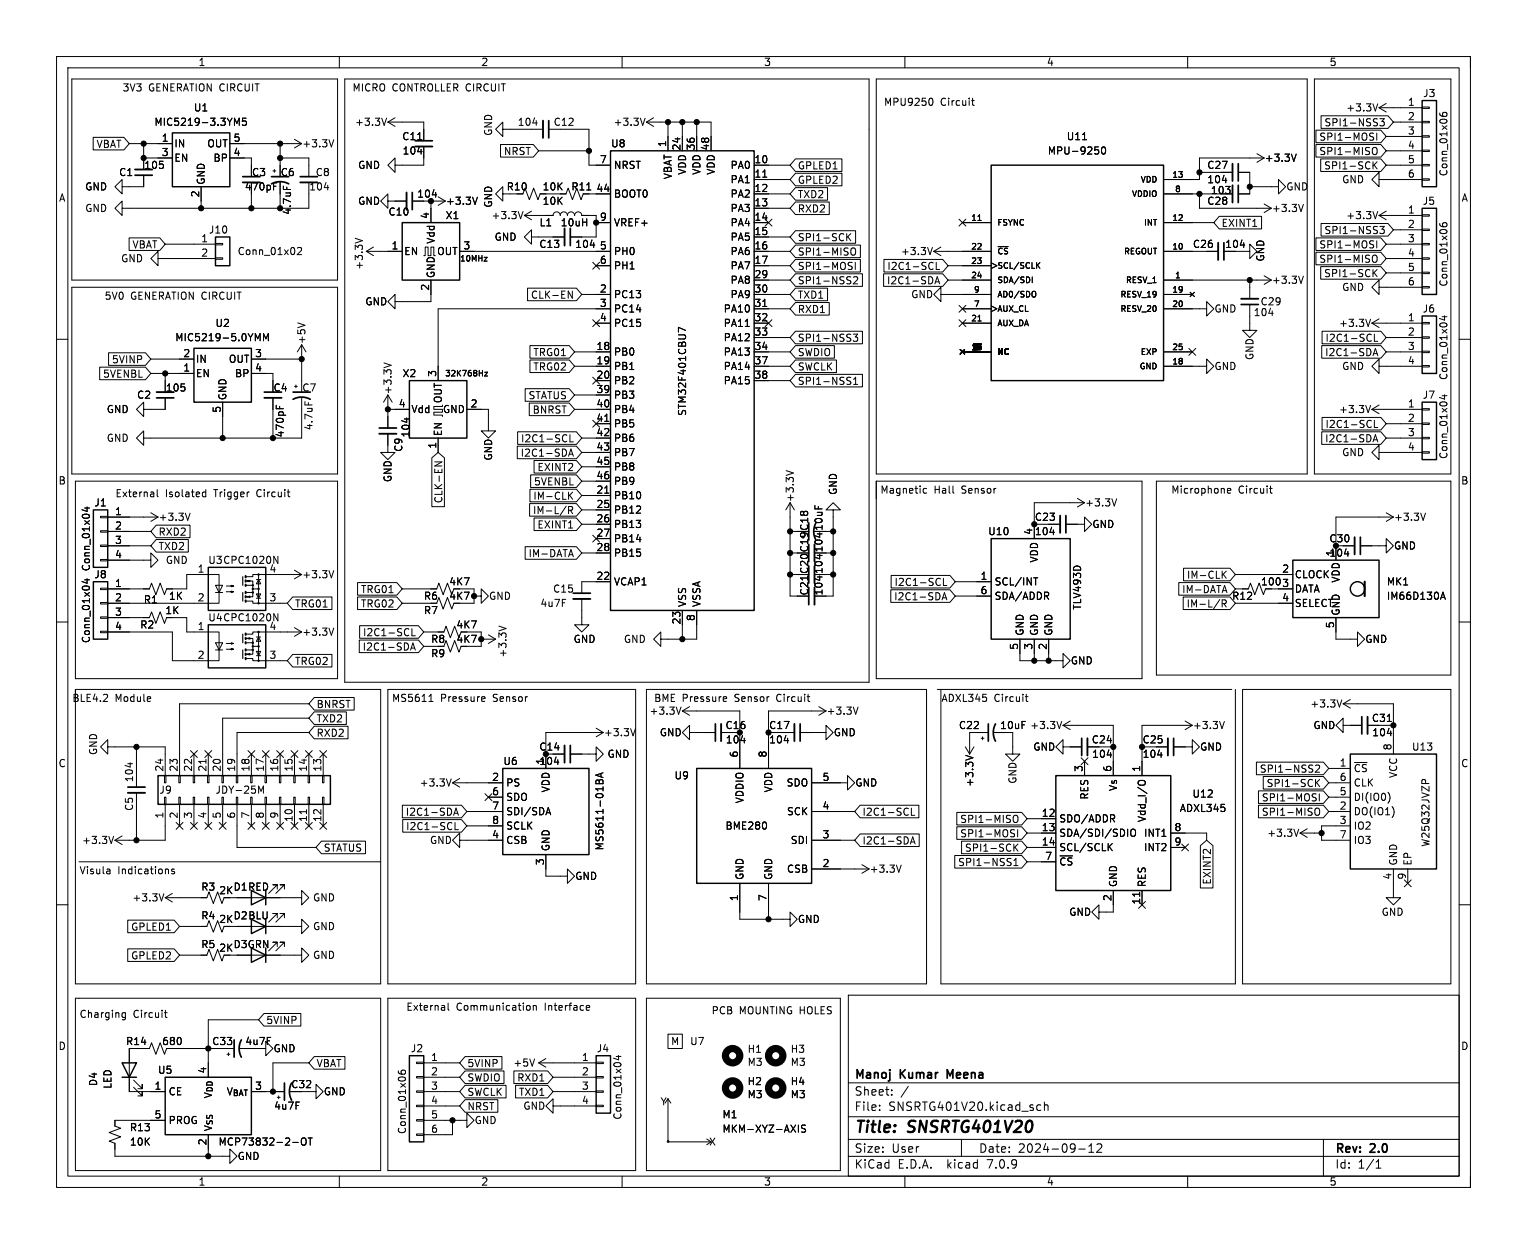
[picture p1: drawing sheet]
<svg xmlns="http://www.w3.org/2000/svg" width="270mm" height="220mm" viewBox="0 0 270 220" stroke-linecap="round" stroke-linejoin="round" font-family="sans-serif">
<defs><g id="words">
<g font-size="2.8">
<text x="151" y="200.9">Title:</text>
<text x="160.7" y="200.9">SNSRTG401V20</text>
</g>
<g font-size="2.1">
<text x="151" y="191.2">Manoj</text>
<text x="159.2" y="191.2">Kumar</text>
<text x="168.1" y="191.2">Meena</text>
<text x="151" y="196.7">File:</text>
<text x="151" y="194">Sheet:</text>
<text x="157.1" y="196.7">SNSRTG401V20.kicad_sch</text>
<text x="151" y="206.9">KiCad</text>
<text x="151" y="204.1">Size:</text>
<text x="157.7" y="204.1">User</text>
<text x="158.7" y="206.9">E.D.A.</text>
<text x="167.6" y="206.9">kicad</text>
<text x="173" y="204.1">Date:</text>
<text x="174.8" y="206.9">7.0.9</text>
<text x="180" y="204.1">2024-09-12</text>
<text x="236" y="204.3">Rev:</text>
<text x="236" y="206.9">Id:</text>
<text x="240.1" y="206.9">1/1</text>
<text x="242.4" y="204.3">2.0</text>
</g>
<g font-size="1.8">
<text x="35" y="11.9">1</text>
<text x="85" y="11.9">2</text>
<text x="135" y="11.9">3</text>
<text x="185" y="11.9">4</text>
<text x="235" y="11.9">5</text>
<text x="21.6" y="16.3">3V3</text>
<text x="26.3" y="16.3">GENERATION CIRCUIT</text>
<text x="62.2" y="16.3">MICRO CONTROLLER CIRCUIT</text>
<text x="251.5" y="17.4">J3</text>
<text x="27.2" y="22.5">MIC5219-3.3YM5</text>
<text x="34.2" y="19.9">U1</text>
<text x="62.7" y="22.5">+3.3V</text>
<text x="91.4" y="22.5">104</text>
<text x="97.8" y="22.5">C12</text>
<text x="108.4" y="22.5">+3.3V</text>
<text x="156.2" y="18.8">MPU9250</text>
<text x="166.3" y="18.8">Circuit</text>
<text x="234.1" y="22.5">SPI1-NSS3</text>
<text x="237.9" y="19.9">+3.3V</text>
<text x="248.8" y="18.8">1</text>
<text x="248.8" y="21.3">2</text>
<text x="248.8" y="23.9">3</text>
<text x="17" y="26.4">VBAT</text>
<text x="28.5" y="25.1">1</text>
<text x="28.5" y="27.7">3</text>
<text x="30.7" y="26.3">IN</text>
<text x="30.7" y="28.8">EN</text>
<text x="36.6" y="26.3">OUT</text>
<text x="37.6" y="28.8">BP</text>
<text x="41.2" y="27.7">4</text>
<text x="41.2" y="25.1">5</text>
<text x="53.3" y="26.3">+3.3V</text>
<text x="71" y="25">C11</text>
<text x="71.1" y="27.5">104</text>
<text x="87.2" y="24.1" transform="rotate(-90 87.2 24.1)">GND</text>
<text x="89" y="27.6">NRST</text>
<text x="106" y="29">7</text>
<text x="108" y="26.3">U8</text>
<text x="117.9" y="26.1" transform="rotate(-90 117.9 26.1)">1</text>
<text x="120.4" y="26.7" transform="rotate(-90 120.4 26.7)">24</text>
<text x="122.9" y="26.7" transform="rotate(-90 122.9 26.7)">36</text>
<text x="125.5" y="26.7" transform="rotate(-90 125.5 26.7)">48</text>
<text x="133.3" y="29">10</text>
<text x="185.2" y="27.5">MPU-9250</text>
<text x="188.5" y="25">U11</text>
<text x="223.5" y="28.8">+3.3V</text>
<text x="233.2" y="27.6">SPI1-MISO</text>
<text x="233.2" y="25.1">SPI1-MOSI</text>
<text x="248.8" y="26.4">4</text>
<text x="248.8" y="29">5</text>
<text x="10.3" y="35.9">A</text>
<text x="15" y="33.9">GND</text>
<text x="21" y="31.3">C1</text>
<text x="25.4" y="30.1">105</text>
<text x="35.3" y="35" transform="rotate(-90 35.3 35)">2</text>
<text x="36.4" y="32.8" transform="rotate(-90 36.4 32.8)">GND</text>
<text x="43.2" y="33.9">470pF</text>
<text x="44.5" y="31.3">C3</text>
<text x="49.5" y="31.3">C6</text>
<text x="54.6" y="33.9">104</text>
<text x="55.7" y="31.3">C8</text>
<text x="63.2" y="30.1">GND</text>
<text x="73.7" y="35.2">104</text>
<text x="89.5" y="33.9">R10</text>
<text x="95.8" y="33.9">10K</text>
<text x="100.9" y="33.9">R11</text>
<text x="105.4" y="34">44</text>
<text x="108.5" y="35.2">BOOT0</text>
<text x="108.5" y="30.1">NRST</text>
<text x="119" y="31.8" transform="rotate(-90 119 31.8)">VBAT</text>
<text x="121.5" y="31" transform="rotate(-90 121.5 31)">VDD</text>
<text x="124.1" y="31" transform="rotate(-90 124.1 31)">VDD</text>
<text x="126.6" y="31" transform="rotate(-90 126.6 31)">VDD</text>
<text x="129.1" y="30.1">PA0</text>
<text x="129.1" y="32.6">PA1</text>
<text x="129.1" y="35.2">PA2</text>
<text x="133.3" y="31.5">11</text>
<text x="133.3" y="34">12</text>
<text x="141" y="35.2">TXD2</text>
<text x="141" y="30.2">GPLED1</text>
<text x="141" y="32.7">GPLED2</text>
<text x="213.4" y="32.6">104</text>
<text x="213.4" y="30.1">C27</text>
<text x="214" y="34.5">103</text>
<text x="227.3" y="33.9">GND</text>
<text x="234" y="30.2">SPI1-SCK</text>
<text x="237.2" y="32.6">GND</text>
<text x="248.8" y="31.5">6</text>
<text x="256.1" y="31.3" transform="rotate(-90 256.1 31.3)">Conn_01x06</text>
<text x="258.3" y="35.9">A</text>
<text x="15" y="37.7">GND</text>
<text x="36.8" y="41.5">J10</text>
<text x="51.7" y="38.1" transform="rotate(-90 51.7 38.1)">4.7uF</text>
<text x="63.2" y="36.4">GND</text>
<text x="68.6" y="38.3">C10</text>
<text x="75.9" y="38.8" transform="rotate(-90 75.9 38.8)">4</text>
<text x="78.7" y="39">X1</text>
<text x="78.7" y="36.4">+3.3V</text>
<text x="86.8" y="39">+3.3V</text>
<text x="87.2" y="36.8" transform="rotate(-90 87.2 36.8)">GND</text>
<text x="95.3" y="40.2">L1</text>
<text x="95.8" y="36.4">10K</text>
<text x="99" y="40.2">10uH</text>
<text x="106" y="39.1">9</text>
<text x="108.5" y="40.2">VREF+</text>
<text x="129.1" y="37.7">PA3</text>
<text x="129.1" y="40.2">PA4</text>
<text x="133.3" y="36.6">13</text>
<text x="133.3" y="39.1">14</text>
<text x="133.3" y="41.7">15</text>
<text x="141" y="37.8">RXD2</text>
<text x="213.4" y="36.4">C28</text>
<text x="215.9" y="40.3">EXINT1</text>
<text x="224.8" y="37.7">+3.3V</text>
<text x="234.1" y="41.6">SPI1-NSS3</text>
<text x="237.9" y="39">+3.3V</text>
<text x="248.8" y="37.8">1</text>
<text x="248.8" y="40.4">2</text>
<text x="251.5" y="36.4">J5</text>
<text x="21.3" y="46.6">GND</text>
<text x="23.3" y="44.1">VBAT</text>
<text x="35.5" y="42.9">1</text>
<text x="35.5" y="45.5">2</text>
<text x="41.9" y="45.3">Conn_01x02</text>
<text x="64.4" y="47.8" transform="rotate(-90 64.4 47.8)">+3.3V</text>
<text x="69.1" y="44.2">1</text>
<text x="71.4" y="45.3">EN</text>
<text x="77.1" y="43.2" transform="rotate(-90 77.1 43.2)">Vdd</text>
<text x="77.2" y="45.3">OUT</text>
<text x="81.8" y="44.2">3</text>
<text x="87.4" y="42.8">GND</text>
<text x="95.3" y="44">C13</text>
<text x="101.6" y="44">104</text>
<text x="106" y="44.2">5</text>
<text x="106" y="46.7">6</text>
<text x="108.5" y="45.3">PH0</text>
<text x="108.5" y="47.9">PH1</text>
<text x="129.1" y="42.8">PA5</text>
<text x="129.1" y="45.3">PA6</text>
<text x="129.1" y="47.9">PA7</text>
<text x="133.3" y="44.2">16</text>
<text x="133.3" y="46.7">17</text>
<text x="141" y="42.9">SPI1-SCK</text>
<text x="141" y="45.4">SPI1-MISO</text>
<text x="141" y="47.9">SPI1-MOSI</text>
<text x="156.8" y="47.9">I2C1-SCL</text>
<text x="159.2" y="45.3">+3.3V</text>
<text x="210.8" y="44">C26</text>
<text x="216.5" y="44">104</text>
<text x="223.7" y="46.3" transform="rotate(-90 223.7 46.3)">GND</text>
<text x="233.2" y="44.1">SPI1-MOSI</text>
<text x="233.2" y="46.7">SPI1-MISO</text>
<text x="248.8" y="42.9">3</text>
<text x="248.8" y="45.5">4</text>
<text x="18.4" y="53.1">5V0</text>
<text x="23.1" y="53.1">GENERATION CIRCUIT</text>
<text x="75.9" y="51.5" transform="rotate(-90 75.9 51.5)">2</text>
<text x="77.1" y="49.3" transform="rotate(-90 77.1 49.3)">GND</text>
<text x="93.8" y="53">CLK-EN</text>
<text x="106" y="51.8">2</text>
<text x="108.5" y="52.9">PC13</text>
<text x="129.1" y="50.4">PA8</text>
<text x="129.1" y="52.9">PA9</text>
<text x="133.3" y="49.3">29</text>
<text x="133.3" y="51.8">30</text>
<text x="141" y="50.5">SPI1-NSS2</text>
<text x="141" y="53">TXD1</text>
<text x="156.7" y="50.5">I2C1-SDA</text>
<text x="161" y="52.9">GND</text>
<text x="224.8" y="50.4">+3.3V</text>
<text x="234" y="49.2">SPI1-SCK</text>
<text x="237.2" y="51.7">GND</text>
<text x="248.8" y="48">5</text>
<text x="248.8" y="50.5">6</text>
<text x="256.1" y="50.8" transform="rotate(-90 256.1 50.8)">Conn_01x06</text>
<text x="38" y="58">U2</text>
<text x="64.5" y="54.2">GND</text>
<text x="106" y="54.4">3</text>
<text x="106" y="56.9">4</text>
<text x="108.5" y="55.5">PC14</text>
<text x="108.5" y="58">PC15</text>
<text x="127.9" y="55.5">PA10</text>
<text x="127.9" y="58">PA11</text>
<text x="133.3" y="54.4">31</text>
<text x="133.3" y="56.9">32</text>
<text x="133.3" y="59.4">33</text>
<text x="141" y="55.6">RXD1</text>
<text x="214.6" y="55.5">GND</text>
<text x="221.6" y="56.1">104</text>
<text x="222.8" y="54.2">C29</text>
<text x="236.7" y="58">+3.3V</text>
<text x="248.8" y="56.9">1</text>
<text x="248.8" y="59.4">2</text>
<text x="251.5" y="55.5">J6</text>
<text x="19.7" y="64.5">5VINP</text>
<text x="30.9" y="60.6">MIC5219-5.0YMM</text>
<text x="32.3" y="65.8">1</text>
<text x="32.3" y="63.2">2</text>
<text x="34.5" y="64.4">IN</text>
<text x="40.4" y="64.4">OUT</text>
<text x="45" y="63.2">3</text>
<text x="45" y="65.8">4</text>
<text x="54.2" y="61" transform="rotate(-90 54.2 61)">+5V</text>
<text x="94.2" y="65.7">TRG02</text>
<text x="94.2" y="63.2">TRG01</text>
<text x="105.4" y="62">18</text>
<text x="105.4" y="64.5">19</text>
<text x="108.5" y="63.1">PB0</text>
<text x="108.5" y="65.6">PB1</text>
<text x="127.9" y="60.6">PA12</text>
<text x="127.9" y="63.1">PA13</text>
<text x="127.9" y="65.6">PA14</text>
<text x="133.3" y="62">34</text>
<text x="133.3" y="64.5">37</text>
<text x="141" y="60.6">SPI1-NSS3</text>
<text x="141" y="63.2">SWDIO</text>
<text x="141" y="65.7">SWCLK</text>
<text x="214.6" y="65.6">GND</text>
<text x="221.8" y="63.8" transform="rotate(-90 221.8 63.8)">GND</text>
<text x="234.2" y="63.2">I2C1-SDA</text>
<text x="234.3" y="60.6">I2C1-SCL</text>
<text x="237.2" y="65.6">GND</text>
<text x="248.8" y="62">3</text>
<text x="248.8" y="64.5">4</text>
<text x="18.1" y="67">5VENBL</text>
<text x="24.1" y="70.7">C2</text>
<text x="29.2" y="69.4">105</text>
<text x="34.5" y="66.9">EN</text>
<text x="40.2" y="70.9" transform="rotate(-90 40.2 70.9)">GND</text>
<text x="41.5" y="66.9">BP</text>
<text x="48.3" y="69.4">C4</text>
<text x="53.3" y="69.4">C7</text>
<text x="69.4" y="69.8" transform="rotate(-90 69.4 69.8)">+3.3V</text>
<text x="71.1" y="66.9">X2</text>
<text x="77.2" y="66.7" transform="rotate(-90 77.2 66.7)">3</text>
<text x="78.3" y="71.4" transform="rotate(-90 78.3 71.4)">OUT</text>
<text x="93.4" y="70.8">STATUS</text>
<text x="105.4" y="67.1">20</text>
<text x="105.4" y="69.6">39</text>
<text x="108.5" y="68.2">PB2</text>
<text x="108.5" y="70.7">PB3</text>
<text x="127.9" y="68.2">PA15</text>
<text x="133.3" y="67.1">38</text>
<text x="141" y="68.3">SPI1-NSS1</text>
<text x="251.5" y="70.7">J7</text>
<text x="256.1" y="67.3" transform="rotate(-90 256.1 67.3)">Conn_01x04</text>
<text x="18.8" y="73.3">GND</text>
<text x="39.1" y="73.1" transform="rotate(-90 39.1 73.1)">5</text>
<text x="50.4" y="77.5" transform="rotate(-90 50.4 77.5)">470pF</text>
<text x="55.5" y="76.2" transform="rotate(-90 55.5 76.2)">4.7uF</text>
<text x="70.4" y="72.1">4</text>
<text x="72.6" y="77.5" transform="rotate(-90 72.6 77.5)">104</text>
<text x="72.6" y="73.3">Vdd</text>
<text x="78.2" y="73.3">GND</text>
<text x="78.3" y="77.2" transform="rotate(-90 78.3 77.2)">EN</text>
<text x="83.1" y="72.1">2</text>
<text x="94.1" y="73.3">BNRST</text>
<text x="105.4" y="72.1">40</text>
<text x="105.4" y="74.7">41</text>
<text x="105.4" y="77.2">42</text>
<text x="108.5" y="73.3">PB4</text>
<text x="108.5" y="75.8">PB5</text>
<text x="121.5" y="73.7" transform="rotate(-90 121.5 73.7)">STM32F401CBU7</text>
<text x="234.3" y="75.9">I2C1-SCL</text>
<text x="236.7" y="73.3">+3.3V</text>
<text x="248.8" y="72.1">1</text>
<text x="248.8" y="74.7">2</text>
<text x="248.8" y="77.2">3</text>
<text x="18.8" y="78.3">GND</text>
<text x="71.3" y="80" transform="rotate(-90 71.3 80)">C9</text>
<text x="77.2" y="79.4" transform="rotate(-90 77.2 79.4)">1</text>
<text x="87.2" y="81.6" transform="rotate(-90 87.2 81.6)">GND</text>
<text x="92" y="81">I2C1-SDA</text>
<text x="92" y="78.4">I2C1-SCL</text>
<text x="94.9" y="83.5">EXINT2</text>
<text x="105.4" y="79.8">43</text>
<text x="105.4" y="82.3">45</text>
<text x="108.5" y="78.3">PB6</text>
<text x="108.5" y="80.9">PB7</text>
<text x="108.5" y="83.4">PB8</text>
<text x="234.2" y="78.4">I2C1-SDA</text>
<text x="237.2" y="80.9">GND</text>
<text x="248.8" y="79.8">4</text>
<text x="256.1" y="81.3" transform="rotate(-90 256.1 81.3)">Conn_01x04</text>
<text x="10.3" y="85.9">B</text>
<text x="16.6" y="89.8">J1</text>
<text x="20.3" y="88">External</text>
<text x="29.2" y="88">Isolated</text>
<text x="38" y="88">Trigger</text>
<text x="45.7" y="88">Circuit</text>
<text x="69.4" y="85.4" transform="rotate(-90 69.4 85.4)">GND</text>
<text x="78.4" y="89.1" transform="rotate(-90 78.4 89.1)">CLK-EN</text>
<text x="94.2" y="88.6">IM-CLK</text>
<text x="94.3" y="86">5VENBL</text>
<text x="105.4" y="87.4">21</text>
<text x="105.4" y="89.9">25</text>
<text x="105.4" y="84.8">46</text>
<text x="108.5" y="88.5">PB10</text>
<text x="108.5" y="86">PB9</text>
<text x="140.6" y="88.9" transform="rotate(-90 140.6 88.9)">+3.3V</text>
<text x="148.2" y="87.6" transform="rotate(-90 148.2 87.6)">GND</text>
<text x="155.6" y="87.4">Magnetic</text>
<text x="165.2" y="87.4">Hall</text>
<text x="170.1" y="87.4">Sensor</text>
<text x="191.8" y="89.8">+3.3V</text>
<text x="207" y="87.4">Microphone</text>
<text x="218.9" y="87.4">Circuit</text>
<text x="258.3" y="85.9">B</text>
<text x="20.2" y="91.2">1</text>
<text x="20.2" y="93.7">2</text>
<text x="27.9" y="94.9">RXD2</text>
<text x="27.9" y="92.3">+3.3V</text>
<text x="94.1" y="91.1">IM-L/R</text>
<text x="94.9" y="93.7">EXINT1</text>
<text x="105.4" y="92.5">26</text>
<text x="105.4" y="95">27</text>
<text x="108.5" y="91">PB12</text>
<text x="108.5" y="93.6">PB13</text>
<text x="145.6" y="94" transform="rotate(-90 145.6 94)">10uF</text>
<text x="174.6" y="94.8">U10</text>
<text x="182.6" y="94.7" transform="rotate(-90 182.6 94.7)">4</text>
<text x="182.9" y="94.8">104</text>
<text x="182.9" y="92.3">C23</text>
<text x="193" y="93.6">GND</text>
<text x="246.4" y="92.3">+3.3V</text>
<text x="16.1" y="101.1" transform="rotate(-90 16.1 101.1)">Conn_01x04</text>
<text x="20.2" y="96.3">3</text>
<text x="20.2" y="98.8">4</text>
<text x="27.9" y="97.5">TXD2</text>
<text x="29.2" y="99.9">GND</text>
<text x="34.9" y="101.3">1</text>
<text x="36.7" y="99.9">U3 CPC1020N</text>
<text x="47.6" y="101.3">4</text>
<text x="93.4" y="98.7">IM-DATA</text>
<text x="105.4" y="97.5">28</text>
<text x="108.5" y="96.1">PB14</text>
<text x="108.5" y="98.7">PB15</text>
<text x="145.6" y="101.6" transform="rotate(-90 145.6 101.6)">104</text>
<text x="145.6" y="97.8" transform="rotate(-90 145.6 97.8)">104</text>
<text x="183.7" y="99.6" transform="rotate(-90 183.7 99.6)">VDD</text>
<text x="226.6" y="101.3">2</text>
<text x="235" y="98.7">104</text>
<text x="235" y="96.1">C30</text>
<text x="236" y="98.5" transform="rotate(-90 236 98.5)">1</text>
<text x="246.4" y="97.4">GND</text>
<text x="16.6" y="102.5">J8</text>
<text x="20.2" y="103.9">1</text>
<text x="20.2" y="106.4">2</text>
<text x="25.3" y="106.9">R1</text>
<text x="29.8" y="106.3">1K</text>
<text x="34.9" y="106.4">2</text>
<text x="47.6" y="106.4">3</text>
<text x="52.1" y="107.6">TRG01</text>
<text x="53.3" y="102.5">+3.3V</text>
<text x="63.7" y="107.6">TRG02</text>
<text x="63.7" y="105.1">TRG01</text>
<text x="74.9" y="106.3">R6</text>
<text x="79.3" y="106.3">4K7</text>
<text x="79.3" y="103.7">4K7</text>
<text x="86.4" y="106.3">GND</text>
<text x="95.5" y="107.5">4u7F</text>
<text x="97.7" y="105">C15</text>
<text x="105.4" y="102.6">22</text>
<text x="108.5" y="103.7">VCAP1</text>
<text x="121.5" y="107.4" transform="rotate(-90 121.5 107.4)">VSS</text>
<text x="124.1" y="107.4" transform="rotate(-90 124.1 107.4)">VSSA</text>
<text x="143.1" y="105.4" transform="rotate(-90 143.1 105.4)">C21 C20 C19 C18</text>
<text x="145.6" y="105.4" transform="rotate(-90 145.6 105.4)">104</text>
<text x="158" y="106.4">I2C1-SDA</text>
<text x="158.1" y="103.8">I2C1-SCL</text>
<text x="173.3" y="102.6">1</text>
<text x="173.3" y="105.2">6</text>
<text x="175.8" y="103.7">SCL/INT</text>
<text x="175.8" y="106.3">SDA/ADDR</text>
<text x="191.4" y="107.9" transform="rotate(-90 191.4 107.9)">TLV493D</text>
<text x="208.9" y="105.1">IM-DATA</text>
<text x="209.7" y="107.6">IM-L/R</text>
<text x="209.8" y="102.6">IM-CLK</text>
<text x="217.8" y="106.3">R12</text>
<text x="222.9" y="103.7">100</text>
<text x="226.6" y="103.9">3</text>
<text x="226.6" y="106.4">4</text>
<text x="228.9" y="102.5">CLOCK</text>
<text x="228.9" y="105">DATA</text>
<text x="228.9" y="107.5">SELECT</text>
<text x="237.1" y="103.1" transform="rotate(-90 237.1 103.1)">VDD</text>
<text x="245.1" y="103.7">MK1</text>
<text x="245.1" y="106.3">IM66D130A</text>
<text x="16.1" y="113.8" transform="rotate(-90 16.1 113.8)">Conn_01x04</text>
<text x="20.2" y="109">3</text>
<text x="20.2" y="111.5">4</text>
<text x="24.7" y="111.4">R2</text>
<text x="29.1" y="108.8">1K</text>
<text x="34.9" y="111.5">1</text>
<text x="36.7" y="110.1">U4 CPC1020N</text>
<text x="47.6" y="111.5">4</text>
<text x="53.3" y="112.6">+3.3V</text>
<text x="64.1" y="112.7">I2C1-SCL</text>
<text x="74.9" y="108.8">R7</text>
<text x="76.1" y="113.9">R8</text>
<text x="80.6" y="113.9">4K7</text>
<text x="80.6" y="111.4">4K7</text>
<text x="101.3" y="113.9">GND</text>
<text x="110.2" y="113.9">GND</text>
<text x="120.4" y="110.5" transform="rotate(-90 120.4 110.5)">23</text>
<text x="122.9" y="109.9" transform="rotate(-90 122.9 109.9)">8</text>
<text x="181.2" y="112.5" transform="rotate(-90 181.2 112.5)">GND</text>
<text x="183.7" y="112.5" transform="rotate(-90 183.7 112.5)">GND</text>
<text x="186.3" y="112.5" transform="rotate(-90 186.3 112.5)">GND</text>
<text x="236" y="111.2" transform="rotate(-90 236 111.2)">5</text>
<text x="237.1" y="109" transform="rotate(-90 237.1 109)">GND</text>
<text x="241.3" y="113.9">GND</text>
<text x="34.9" y="116.6">2</text>
<text x="47.6" y="116.6">3</text>
<text x="52.1" y="117.8">TRG02</text>
<text x="64" y="115.3">I2C1-SDA</text>
<text x="76.1" y="116.4">R9</text>
<text x="89.8" y="116.4" transform="rotate(-90 89.8 116.4)">+3.3V</text>
<text x="180.1" y="115" transform="rotate(-90 180.1 115)">5</text>
<text x="182.6" y="115" transform="rotate(-90 182.6 115)">3</text>
<text x="185.2" y="115" transform="rotate(-90 185.2 115)">2</text>
<text x="189.2" y="117.7">GND</text>
<text x="12.7" y="124.2">BLE4.2</text>
<text x="20.3" y="124.2">Module</text>
<text x="55.9" y="125.4">BNRST</text>
<text x="69.2" y="124.2">MS5611</text>
<text x="77.9" y="124.2">Pressure</text>
<text x="87.3" y="124.2">Sensor</text>
<text x="115.6" y="124.2">BME Pressure</text>
<text x="130" y="124.2">Sensor</text>
<text x="137.6" y="124.2">Circuit</text>
<text x="166.4" y="124.2">ADXL345</text>
<text x="175.8" y="124.2">Circuit</text>
<text x="231.6" y="125.3">+3.3V</text>
<text x="55.9" y="128">TXD2</text>
<text x="55.9" y="130.5">RXD2</text>
<text x="106.7" y="130.4">+3.3V</text>
<text x="114.8" y="126.6">+3.3V</text>
<text x="116.6" y="130.4">GND</text>
<text x="128.2" y="129.1">C16</text>
<text x="128.2" y="131.7">104</text>
<text x="135.9" y="131.7">104</text>
<text x="135.9" y="129.1">C17</text>
<text x="146.1" y="126.6">+3.3V</text>
<text x="147.3" y="130.4">GND</text>
<text x="169.5" y="129.1">C22</text>
<text x="176.7" y="129.1">10uF</text>
<text x="182.1" y="129.1">+3.3V</text>
<text x="192.9" y="131.7">C24</text>
<text x="201.9" y="131.7">C25</text>
<text x="210.8" y="129.1">+3.3V</text>
<text x="232.1" y="129.1">GND</text>
<text x="242.5" y="127.9">C31</text>
<text x="242.5" y="130.4">104</text>
<text x="10.3" y="135.9">C</text>
<text x="17.4" y="133.6" transform="rotate(-90 17.4 133.6)">GND</text>
<text x="29" y="136.6" transform="rotate(-90 29 136.6)">24</text>
<text x="31.5" y="136.6" transform="rotate(-90 31.5 136.6)">23</text>
<text x="34" y="136.6" transform="rotate(-90 34 136.6)">22</text>
<text x="36.6" y="136.6" transform="rotate(-90 36.6 136.6)">21</text>
<text x="39.1" y="136.6" transform="rotate(-90 39.1 136.6)">20</text>
<text x="41.7" y="136.6" transform="rotate(-90 41.7 136.6)">19</text>
<text x="44.2" y="136.6" transform="rotate(-90 44.2 136.6)">18</text>
<text x="46.7" y="136.6" transform="rotate(-90 46.7 136.6)">17</text>
<text x="49.3" y="136.6" transform="rotate(-90 49.3 136.6)">16</text>
<text x="51.8" y="136.6" transform="rotate(-90 51.8 136.6)">15</text>
<text x="54.4" y="136.6" transform="rotate(-90 54.4 136.6)">14</text>
<text x="56.9" y="136.6" transform="rotate(-90 56.9 136.6)">13</text>
<text x="88.9" y="135.5">U6</text>
<text x="95.3" y="135.5">104</text>
<text x="95.3" y="132.9">C14</text>
<text x="96.3" y="135.3" transform="rotate(-90 96.3 135.3)">1</text>
<text x="107.3" y="134.2">GND</text>
<text x="130.6" y="134.1" transform="rotate(-90 130.6 134.1)">6</text>
<text x="135.6" y="134.1" transform="rotate(-90 135.6 134.1)">8</text>
<text x="182.6" y="132.9">GND</text>
<text x="191.5" y="136.6" transform="rotate(-90 191.5 136.6)">3</text>
<text x="193" y="134.2">104</text>
<text x="196.6" y="136.6" transform="rotate(-90 196.6 136.6)">6</text>
<text x="201.7" y="136.6" transform="rotate(-90 201.7 136.6)">1</text>
<text x="201.9" y="134.2">104</text>
<text x="212.1" y="132.9">GND</text>
<text x="222.7" y="136.8">SPI1-NSS2</text>
<text x="236.8" y="135.6">1</text>
<text x="239.3" y="136.8">~{CS}</text>
<text x="246.1" y="132.8" transform="rotate(-90 246.1 132.8)">8</text>
<text x="247.2" y="137.7" transform="rotate(-90 247.2 137.7)">VCC</text>
<text x="249.6" y="132.9">U13</text>
<text x="258.3" y="135.9">C</text>
<text x="23.7" y="143.5" transform="rotate(-90 23.7 143.5)">C5</text>
<text x="23.7" y="138.4" transform="rotate(-90 23.7 138.4)">104</text>
<text x="28.1" y="140.6">J9</text>
<text x="38" y="140.6">JDY-25M</text>
<text x="74.1" y="139.3">+3.3V</text>
<text x="86.9" y="138.2">2</text>
<text x="86.9" y="140.7">6</text>
<text x="86.9" y="143.3">7</text>
<text x="89.4" y="139.3">PS</text>
<text x="89.4" y="141.8">SDO</text>
<text x="97.4" y="140.2" transform="rotate(-90 97.4 140.2)">VDD</text>
<text x="119.2" y="138">U9</text>
<text x="131.7" y="142.2" transform="rotate(-90 131.7 142.2)">VDDIO</text>
<text x="136.8" y="140.2" transform="rotate(-90 136.8 140.2)">VDD</text>
<text x="139" y="139.3">SDO</text>
<text x="145.3" y="143.3">4</text>
<text x="145.3" y="138.2">5</text>
<text x="151.1" y="139.3">GND</text>
<text x="172.3" y="139.2" transform="rotate(-90 172.3 139.2)">+3.3V</text>
<text x="179.9" y="138.7" transform="rotate(-90 179.9 138.7)">GND</text>
<text x="192.6" y="141.5" transform="rotate(-90 192.6 141.5)">RES</text>
<text x="197.7" y="140" transform="rotate(-90 197.7 140)">Vs</text>
<text x="208.5" y="143.8">ADXL345</text>
<text x="210.7" y="141.3">U12</text>
<text x="223" y="141.9">SPI1-MOSI</text>
<text x="223.9" y="139.4">SPI1-SCK</text>
<text x="236.8" y="143.3">2</text>
<text x="236.8" y="140.7">5</text>
<text x="236.8" y="138.2">6</text>
<text x="239.3" y="141.8">DI(IO0)</text>
<text x="239.3" y="139.3">CLK</text>
<text x="14.4" y="149.5">+3.3V</text>
<text x="29" y="144.9" transform="rotate(-90 29 144.9)">1</text>
<text x="31.5" y="144.9" transform="rotate(-90 31.5 144.9)">2</text>
<text x="34" y="144.9" transform="rotate(-90 34 144.9)">3</text>
<text x="36.6" y="144.9" transform="rotate(-90 36.6 144.9)">4</text>
<text x="39.1" y="144.9" transform="rotate(-90 39.1 144.9)">5</text>
<text x="41.7" y="144.9" transform="rotate(-90 41.7 144.9)">6</text>
<text x="44.2" y="144.9" transform="rotate(-90 44.2 144.9)">7</text>
<text x="46.7" y="144.9" transform="rotate(-90 46.7 144.9)">8</text>
<text x="49.3" y="144.9" transform="rotate(-90 49.3 144.9)">9</text>
<text x="51.8" y="145.5" transform="rotate(-90 51.8 145.5)">10</text>
<text x="54.4" y="145.5" transform="rotate(-90 54.4 145.5)">11</text>
<text x="56.9" y="145.5" transform="rotate(-90 56.9 145.5)">12</text>
<text x="71.6" y="144.5">I2C1-SDA</text>
<text x="71.7" y="147">I2C1-SCL</text>
<text x="75.9" y="149.5">GND</text>
<text x="86.9" y="148.3">4</text>
<text x="86.9" y="145.8">8</text>
<text x="89.4" y="149.5">CSB</text>
<text x="89.4" y="144.4">SDI/SDA</text>
<text x="89.4" y="146.9">SCLK</text>
<text x="128.2" y="146.9">BME280</text>
<text x="139" y="144.4">SCK</text>
<text x="139.7" y="149.5">SDI</text>
<text x="145.3" y="148.3">3</text>
<text x="152.4" y="144.5">I2C1-SCL</text>
<text x="152.4" y="149.5">I2C1-SDA</text>
<text x="169.7" y="145.7">SPI1-MISO</text>
<text x="169.7" y="148.3">SPI1-MOSI</text>
<text x="184.1" y="144.5">12</text>
<text x="184.1" y="147.1">13</text>
<text x="184.1" y="149.6">14</text>
<text x="187.2" y="145.6">SDO/ADDR</text>
<text x="187.2" y="148.2">SDA/SDI/SDIO</text>
<text x="202.2" y="148.2">INT1</text>
<text x="202.8" y="145.5" transform="rotate(-90 202.8 145.5)">Vdd_I/O</text>
<text x="207.6" y="147.1">8</text>
<text x="207.6" y="149.6">9</text>
<text x="223" y="144.5">SPI1-MISO</text>
<text x="224" y="148.2">+3.3V</text>
<text x="236.8" y="145.8">3</text>
<text x="236.8" y="148.3">7</text>
<text x="239.3" y="144.4">DO(IO1)</text>
<text x="239.3" y="146.9">IO2</text>
<text x="239.3" y="149.5">IO3</text>
<text x="253" y="149.9" transform="rotate(-90 253 149.9)">W25Q32JVZP</text>
<text x="14" y="154.7">Visula</text>
<text x="20.8" y="154.7">Indications</text>
<text x="57.1" y="150.8">STATUS</text>
<text x="96.3" y="153.1" transform="rotate(-90 96.3 153.1)">3</text>
<text x="97.4" y="150.6" transform="rotate(-90 97.4 150.6)">GND</text>
<text x="101.6" y="155.8">GND</text>
<text x="106.9" y="150.5" transform="rotate(-90 106.9 150.5)">MS5611-01BA</text>
<text x="131.7" y="155.7" transform="rotate(-90 131.7 155.7)">GND</text>
<text x="136.8" y="155.7" transform="rotate(-90 136.8 155.7)">GND</text>
<text x="139" y="154.5">CSB</text>
<text x="145.3" y="153.4">2</text>
<text x="153.7" y="154.5">+3.3V</text>
<text x="169.3" y="153.4">SPI1-NSS1</text>
<text x="170.5" y="150.8">SPI1-SCK</text>
<text x="184.7" y="152.1">7</text>
<text x="187.2" y="150.7">SCL/SCLK</text>
<text x="187.2" y="153.3">~{CS}</text>
<text x="202.2" y="150.7">INT2</text>
<text x="246.1" y="155.6" transform="rotate(-90 246.1 155.6)">4</text>
<text x="247.2" y="153.2" transform="rotate(-90 247.2 153.2)">GND</text>
<text x="248.7" y="155.6" transform="rotate(-90 248.7 155.6)">9</text>
<text x="249.8" y="153.2" transform="rotate(-90 249.8 153.2)">EP</text>
<text x="23.3" y="159.6">+3.3V</text>
<text x="35.5" y="157.7">R3</text>
<text x="38.7" y="158.3">2K</text>
<text x="41.2" y="157.7">D1 RED</text>
<text x="55.3" y="159.6">GND</text>
<text x="130.6" y="159.5" transform="rotate(-90 130.6 159.5)">1</text>
<text x="135.6" y="159.5" transform="rotate(-90 135.6 159.5)">7</text>
<text x="196.6" y="159.5" transform="rotate(-90 196.6 159.5)">2</text>
<text x="197.7" y="157" transform="rotate(-90 197.7 157)">GND</text>
<text x="201.7" y="160.1" transform="rotate(-90 201.7 160.1)">11</text>
<text x="202.8" y="157" transform="rotate(-90 202.8 157)">RES</text>
<text x="214.3" y="156.5" transform="rotate(-90 214.3 156.5)">EXINT2</text>
<text x="23.1" y="164.8">GPLED1</text>
<text x="35.5" y="162.8">R4</text>
<text x="35.5" y="167.9">R5</text>
<text x="38.7" y="163.4">2K</text>
<text x="41.2" y="162.8">D2 BLU</text>
<text x="41.2" y="167.9">D3GRN</text>
<text x="55.3" y="164.7">GND</text>
<text x="141" y="163.4">GND</text>
<text x="189" y="162.2">GND</text>
<text x="244.2" y="162.2">GND</text>
<text x="23.1" y="169.9">GPLED2</text>
<text x="38.7" y="168.5">2K</text>
<text x="55.3" y="169.8">GND</text>
<text x="71.8" y="178.8">External</text>
<text x="80.7" y="178.8">Communication</text>
<text x="96.4" y="178.8">Interface</text>
<text x="125.7" y="179.5">PCB</text>
<text x="130.7" y="179.5">MOUNTING HOLES</text>
<text x="10.3" y="185.9">D</text>
<text x="14" y="180.1">Charging</text>
<text x="22.2" y="185">R14</text>
<text x="23.5" y="180.1">Circuit</text>
<text x="28.6" y="185">680</text>
<text x="37.4" y="185">C33</text>
<text x="43.3" y="185">4u7F</text>
<text x="47" y="181.3">5VINP</text>
<text x="118.5" y="185">M</text>
<text x="121.9" y="185">U7</text>
<text x="258.3" y="185.9">D</text>
<text x="27.8" y="190.1">U5</text>
<text x="36.6" y="189.9" transform="rotate(-90 36.6 189.9)">4</text>
<text x="48.3" y="186.3">GND</text>
<text x="55.9" y="188.9">VBAT</text>
<text x="72.5" y="186.3">J2</text>
<text x="76.1" y="187.7">1</text>
<text x="76.1" y="190.2">2</text>
<text x="82.5" y="188.9">5VINP</text>
<text x="82.5" y="191.5">SWDIO</text>
<text x="90.7" y="188.8">+5V</text>
<text x="91.4" y="191.5">RXD1</text>
<text x="102.8" y="187.7">1</text>
<text x="102.8" y="190.2">2</text>
<text x="105.4" y="186.3">J4</text>
<text x="132.1" y="188.7">M3</text>
<text x="132.1" y="186.4">H1</text>
<text x="139.7" y="188.7">M3</text>
<text x="139.7" y="186.4">H3</text>
<text x="17.4" y="192.2" transform="rotate(-90 17.4 192.2)">D4</text>
<text x="19.9" y="192.6" transform="rotate(-90 19.9 192.6)">LED</text>
<text x="27.2" y="192.8">1</text>
<text x="27.2" y="197.9">5</text>
<text x="29.7" y="193.9">CE</text>
<text x="39.9" y="193.9">V_{BAT}</text>
<text x="45" y="192.8">3</text>
<text x="48.4" y="196.4">4u7F</text>
<text x="51.4" y="192.6">C32</text>
<text x="57.2" y="193.9">GND</text>
<text x="76.1" y="192.8">3</text>
<text x="76.1" y="195.3">4</text>
<text x="76.1" y="197.9">5</text>
<text x="82.5" y="196.5">NRST</text>
<text x="82.5" y="194">SWCLK</text>
<text x="91.7" y="194">TXD1</text>
<text x="92.4" y="196.4">GND</text>
<text x="102.8" y="192.8">3</text>
<text x="102.8" y="195.3">4</text>
<text x="116.7" y="195.7">Y</text>
<text x="127.6" y="198">M1</text>
<text x="132.1" y="194.4">M3</text>
<text x="132.1" y="192.1">H2</text>
<text x="139.7" y="194.4">M3</text>
<text x="139.7" y="192.1">H4</text>
<text x="22.9" y="200.3">R13</text>
<text x="22.9" y="202.8">10K</text>
<text x="29.7" y="199">PROG</text>
<text x="36.6" y="202.6" transform="rotate(-90 36.6 202.6)">2</text>
<text x="37.7" y="200.2" transform="rotate(-90 37.7 200.2)">V_{SS}V_{DD}</text>
<text x="38.5" y="202.8">MCP73832-2-OT</text>
<text x="72" y="200.7" transform="rotate(-90 72 200.7)">Conn_01x06</text>
<text x="76.1" y="200.4">6</text>
<text x="83.8" y="199">GND</text>
<text x="110.1" y="198.1" transform="rotate(-90 110.1 198.1)">Conn_01x04</text>
<text x="125.3" y="202.8">X</text>
<text x="127.6" y="200.5">MKM-XYZ-AXIS</text>
<text x="35" y="209.9">1</text>
<text x="41.9" y="205.3">GND</text>
<text x="85" y="209.9">2</text>
<text x="135" y="209.9">3</text>
<text x="185" y="209.9">4</text>
<text x="235" y="209.9">5</text>
</g>
<g font-size="1.4">
<text x="200" y="35">VDDIO</text>
<text x="201.6" y="32.5">VDD</text>
<text x="207.2" y="31.5">13</text>
<text x="207.7" y="34">8</text>
<text x="171.6" y="39.1">11</text>
<text x="176.3" y="40.1">FSYNC</text>
<text x="202.1" y="40.1">INT</text>
<text x="207.2" y="39.1">12</text>
<text x="81.2" y="46.4">10MHz</text>
<text x="171.6" y="44.2">22</text>
<text x="171.6" y="46.7">23</text>
<text x="176.3" y="45.2">~{CS}</text>
<text x="176.3" y="47.7">SCL/SCLK</text>
<text x="198.6" y="45.2">REGOUT</text>
<text x="207.2" y="44.2">10</text>
<text x="171.6" y="49.3">24</text>
<text x="172.1" y="51.8">9</text>
<text x="176.3" y="50.3">SDA/SDI</text>
<text x="176.3" y="52.8">AD0/SDO</text>
<text x="198" y="52.8">RESV_19</text>
<text x="199" y="50.3">RESV_1</text>
<text x="207.2" y="51.8">19</text>
<text x="207.7" y="49.3">1</text>
<text x="171.6" y="56.9">21</text>
<text x="172.1" y="54.4">7</text>
<text x="176.3" y="57.9">AUX_DA</text>
<text x="176.3" y="55.3">AUX_CL</text>
<text x="198" y="55.3">RESV_20</text>
<text x="207.2" y="54.4">20</text>
<text x="172.1" y="62">55</text>
<text x="172.1" y="62">5</text>
<text x="176.3" y="63">NC</text>
<text x="201.4" y="65.5">GND</text>
<text x="201.6" y="63">EXP</text>
<text x="207.2" y="64.5">18</text>
<text x="207.2" y="62">25</text>
<text x="78.6" y="66.8">32K768Hz</text>
</g>
</g></defs>
<g fill="none" stroke="#000" stroke-width=".18">
<path d="M10 10h250v200h-250zM12 12h246v196h-246zM12.7 14h47v35.5h-47zM60 10v2M61 14h92.7v106.6h-92.7zM110 10v2M154.9 14h76.2v69.8h-76.2zM160 10v2M164.5 17.4a.68 .68 0 0 1 .5 .6 .68 .68 0 0 1-.5 .6M171.8 17.8h.5M172 17.4v1.1l.3 .1M210 10v2"/>
<path d="M232.4 14h24.1v69.8h-24.1zM243.6 18.4l-.4 1.2M243.8 19h7.7M243.8 19l1.3 .8M245.1 18.3l-1.3 .7M251.5 18.9h1.2v.3h-1.2zM254.6 20v.4a.85 .85 0 0 0 1.2 0l-.1-.5h-.4l-.2 .2v.4l.2 .1M260 10v2M16.5 24.3h5.4l1 1.1-1 1.1h-5.4zM22.9 25.4h7.6M25.4 31v2h-3.8v-1.3l-1.3 1.3 1.3 1.3v-1.3M25.4 27.9h5.1"/>
<path d="M25.4 25.4v4.6M35.6 33v3.8M40.6 27.9h3.8v3.3M40.6 25.4h12.7M41.5 20.9l.4 .9 .4-.9v1.3M43.5 20.9h-.6l-.1 .6 .2-.1h.5l.1 .2-.1 .4-.2 .2-.5-.2M44.4 34.3v2.5M48.3 30.2h.5M48.4 32.9h.4M48.4 32.3h.6M48.5 30v.5M49.5 27.9h5.1v3.3"/>
<path d="M49.5 25.4v5.8M49.5 32.3v4.5M50.1 32.9v.6M52.1 24.6l1.2 .8M53.3 25.4l-1.2 .8M54.6 34.3v2.5h-33v1.3l-1.3-1.3 1.3-1.2v1.2M57.3 33.2h.8M59 24.7l-.4 1.3M68.3 20.9l-.4 1.3M68.6 35.6v-1.3l-1.3 1.3 1.3 1.2v-1.2h3.3M68.6 21.6h6.3v3.3M68.6 21.6l1.2 .8"/>
<path d="M69.8 20.8l-1.2 .8M72.9 35.6h2M73.9 24.7h.7M73.9 26.8h.7M74.9 25.9v3.3h-5.1v-1.3l-1.2 1.3 1.2 1.3v-1.3M76.4 34.4h.8M77.5 34.8l1.2 .8M78.7 35.6l-1.2 .7M78.7 35.6h-2.5v3.8M84.4 34.9l-.4 1.2M88.5 25.6h5.8l.9 1.1-.9 1.1h-5.8zM88.9 34.3v-1.3l-1.3 1.3 1.3 1.3v-1.3h1.3"/>
<path d="M88.9 22.9v-1.3l-1.3 1.3 1.3 1.2v-1.2h7.1M92.5 34.3l.3-1 .8 2 .8-2 .7 2 .4-1M92.5 37.4l-.4 1.3M92.7 38.1h5.1a.64 .64 0 0 1 .6-.6 .64 .64 0 0 1 .7 .6 .64 .64 0 0 1 .6-.6 .64 .64 0 0 1 .6 .6 .64 .64 0 0 1 .7-.6 .64 .64 0 0 1 .6 .6 .64 .64 0 0 1 .6-.6 .64 .64 0 0 1 .7 .6h2.5v3.8h-4.6M92.7 38.1l1.3 .8M94 37.3l-1.3 .8M94.2 21.7h.8M95.2 26.7h8.9M97 22.9h7.1v6.3h3.8M99.1 34.3h1l.4-1 .7 2 .8-2 .7 2 .4-1M103.7 33.6h.8M104.1 34.3h3.8"/>
<path d="M105.4 39.4h2.5M114.1 20.9l-.5 1.3M114.3 21.6l1.3 .8M114.3 21.6h11.4v5.1M115.6 20.8l-1.3 .8M118.1 21.6v5.1M120.6 21.6v5.1M123.2 21.6v5.1M133.3 34.3h6.4M133.3 29.2h6.4M133.3 31.7h6.4M133.3 36.8h6.4"/>
<path d="M133.3 39.4h2.6M134.9 31.3h.7M135.3 38.8l1.2 1.2M136.5 38.8l-1.2 1.2M140.7 33.2h5.6v2.2h-5.6l-1-1.1zM140.7 28.1h8.2v2.2h-8.2l-1-1.1zM140.7 30.6h8.2v2.3h-8.2l-1-1.2zM140.7 35.7h5.9v2.2h-5.9l-1-1.1zM169.6 38.8l1.2 1.2M170.2 39.4h5.1M170.8 38.8l-1.2 1.2M172.9 39h.6"/>
<path d="M191.4 24.7h.7M193.6 26h.6M194.2 26.5l.1 .2-.1 .5M194.9 26.1l.2-.1a.68 .68 0 0 1 .4 .6 .68 .68 0 0 1-.4 .6l-.2-.1-.1-.3zM205.7 34.3h12.2M205.7 39.4h8.9M212.1 34.3v2.5h12.7M212.1 30.5h5.8M215.6 38.3h7.5v2.2h-7.5l-1-1.1zM216.1 31.9h.8M218.9 30.5h2.1v3.8h-2.1M221 33h5.1v-1.3l1.2 1.3-1.2 1.3v-1.3"/>
<path d="M222.2 27.2l1.3 .7M223.5 27.9l-1.3 .8M223.5 27.9h-11.4v3.8h-6.4M223.5 36.1l1.3 .7M224.8 36.8l-1.3 .8M229.2 27.2l-.4 1.3M230.5 36.1l-.5 1.3M232.7 25.6h11.5l.9 1.1-.9 1.1h-11.5zM232.7 23h11.5l.9 1.1-.9 1.1h-11.5zM233.5 28.1h10.7l.9 1.1-.9 1.1h-10.7zM233.6 39.5h11.8l1 1.1-1 1.2h-11.8zM233.6 20.5h11.8l1 1.1-1 1.1h-11.8z"/>
<path d="M242.4 24.1l.4 .2 .1 .3-.2 .2h-.4M242.4 23.5l.5 .1M242.7 26.5a.42 .42 0 0 1 .4-.4 .42 .42 0 0 1 .4 .4v.4a.42 .42 0 0 1-.4 .5 .42 .42 0 0 1-.4-.5M242.8 28.6v1.3M243 29.2l.5 .7M243.4 23.5v1.3M243.5 28.6l-.7 .7M243.6 37.4l-.4 1.3M243.8 31.7v1.3l-1.2-1.3 1.2-1.2v1.2h7.7M243.8 38.1h7.7M243.8 38.1l1.3 .8M244 21h.8l-.5 .5 .4 .1v.5l-.2 .2-.5-.2"/>
<path d="M245.1 37.3l-1.3 .8M245.1 29.2h6.4M245.1 24.1h6.4M245.1 26.7h6.4M246.4 21.6h5.1M251.5 38h1.2v.2h-1.2zM251.5 31.6h1.2v.3h-1.2zM251.5 29.1h1.2v.2h-1.2zM251.5 26.5h1.2v.3h-1.2zM251.5 24h1.2v.3h-1.2zM251.5 21.5h1.2v.2h-1.2zM254.6 39.5v.4a.85 .85 0 0 0 1.2 0l-.1-.5h-.4l-.2 .2v.4l.2 .1"/>
<path d="M10 60h2M12.7 50.8h47v33h-47zM22.8 42.1h5.5l.9 1.1-.9 1.1h-5.5zM27.9 45.7v-1.3l-1.2 1.3 1.2 1.3v-1.3h10.2M29.2 43.2h8.9M38.1 45.6h1.3v.2h-1.3zM38.1 43.1h1.3v.2h-1.3zM45.6 59.9l.4-.9v1.3M52.6 43.9l.5-.1 .2 .3-.8 .9h.8M52.6 57.1l1.3 .4M62.8 42.1l1.3 .5M64.8 44.4h6.3"/>
<path d="M64.8 44.4l1.2 .8M66 43.7l-1.2 .7M74.9 45.2h.3v-1.5h.5v1.5h.5v-1.5h.5v1.5h.3M76.2 49.5v3.8h-6.4v1.3l-1.2-1.3 1.2-1.2v1.2M81.3 44.4h26.6M85.6 45.5h.5l-.5 .7h.5M93.3 51h8.6l1 1.1-1 1.1h-8.6zM94 41.9v-1.3l-1.3 1.3 1.3 1.3v-1.3h5.8M100.5 51.5l.7 1.2v-1.2M102.9 52.1h5M104.4 43.3h.8M104.8 46.4l1.2 1.2"/>
<path d="M104.8 56.5l1.2 1.3M105.4 57.1h2.5M105.4 47h2.5M106 46.4l-1.2 1.2M106 56.5l-1.2 1.3M107.9 54.6h-30.4v12.7M121.2 58.4l-1.2-.5v.8M131.8 57.7h.7M133.3 44.4h6.4M133.3 57.1h2.6M133.3 49.5h6.4M133.3 59.7h6.4"/>
<path d="M133.3 41.9h6.4M133.3 47h6.4M133.3 52.1h6.4M133.3 54.6h6.4M134.9 54.2h.7M135.3 56.5l1.2 1.3M136.5 56.5l-1.2 1.3M140.7 58.6h11.8v2.2h-11.8l-1-1.1zM140.7 40.8h10.6v2.2h-10.6l-1-1.1zM140.7 48.4h11.8v2.2h-11.8l-1-1.1zM140.7 43.3h11.4v2.3h-11.4l-1-1.2zM140.7 45.9h11.4v2.2h-11.4l-1-1.1z"/>
<path d="M140.7 53.5h5.9v2.2h-5.9l-1-1.1zM140.7 51h5.6v2.2h-5.6l-1-1.1zM149.7 41.3v1.3M149.9 41.9l.5 .7M150.2 47l.4 .1 .1 .3-.3 .3h-.3M150.2 46.4l.5 .1M150.4 44.3a.42 .42 0 0 1 .5-.5 .42 .42 0 0 1 .4 .5v.4a.42 .42 0 0 1-.4 .4 .42 .42 0 0 1-.5-.4M150.4 41.3l-.7 .7M150.9 59.1h.8l-.5 .5 .4 .1v.5l-.2 .2-.5-.2M150.9 49.1l.5-.2 .3 .4-.8 .9h.8M151.2 46.4v1.3M156.2 48.4h10.5l.9 1.1-.9 1.1h-10.5z"/>
<path d="M156.3 45.9h10.4l.9 1.1-.9 1.1h-10.4zM164.9 43.8l-.5 1.2M165.1 44.4h10.2M165.1 44.4l1.3 .8M165.3 50.2l.4-1.3 .4 1.3M165.4 49.8h.6M165.5 46.4v1.3h.6M166.4 52.1v-1.3l-1.3 1.3 1.3 1.2v-1.2h8.9M166.4 43.7l-1.3 .7M167.6 49.5h7.7M167.6 47h7.7M169.6 54l1.2 1.2"/>
<path d="M169.6 56.5l1.2 1.3M170.2 57.1h5.1M170.2 54.6h5.1M170.8 54l-1.2 1.2M170.8 56.5l-1.2 1.3M172.9 56.8h.6M175.3 46.5l1 .5-1 .5M175.3 54.1l1 .5-1 .5M176.5 43.6h1.8M182.5 49v1M182.9 51.5l.2 .4v.5l-.2 .1M183.4 46.9l.5 .6"/>
<path d="M183.9 46.4l-.6 .6M205.7 54.6h7.7v-1.3l1.2 1.3-1.2 1.3v-1.3M205.7 44.4h5.1M205.7 49.5h19.1M205.7 52.1h5.1M210.4 51.7l.8 .8M211.2 51.7l-.8 .8M213.4 44.4h2M219.3 43.3h.8M219.7 44.4h1.3v1.3l1.2-1.3-1.2-1.2v1.2M221 53.8v4.6h1.2l-1.2 1.3-1.3-1.3h1.3M221 49.5v3.3"/>
<path d="M223.5 48.8l1.3 .7M224.3 55.4h.8M224.8 49.5l-1.3 .8M230.5 48.8l-.5 1.3M232.7 42.1h11.5l.9 1.1-.9 1.1h-11.5zM232.7 44.6h11.5l.9 1.1-.9 1.1h-11.5zM233.5 47.1h10.7l.9 1.2-.9 1.1h-10.7zM233.8 58.6h10.4l.9 1.1-.9 1.1h-10.4zM242.3 56.5l-.4 1.2M242.4 43.2l.4 .1 .1 .3-.2 .3h-.4M242.4 42.6h.5M242.6 57.1h8.9"/>
<path d="M242.6 57.1l1.2 .8M242.7 45.5a.42 .42 0 0 1 .4-.4 .42 .42 0 0 1 .4 .4v.5a.42 .42 0 0 1-.4 .4 .42 .42 0 0 1-.4-.4M242.8 47.7v1.2M243 48.2l.5 .7M243 59.1v1.3h.6M243.4 42.6v1.3M243.5 47.7l-.7 .7M243.8 50.8v1.3l-1.2-1.3 1.2-1.3v1.3h7.7M243.8 56.4l-1.2 .7M244 40h.8l-.5 .5 .4 .1v.6l-.2 .1-.5-.1M245.1 59.7h6.4M245.1 43.2h6.4"/>
<path d="M245.1 45.7h6.4M245.1 48.3h6.4M246.4 40.6h5.1M251.5 59.6h1.2v.2h-1.2zM251.5 57h1.2v.3h-1.2zM251.5 50.7h1.2v.2h-1.2zM251.5 48.1h1.2v.3h-1.2zM251.5 45.6h1.2v.2h-1.2zM251.5 43.1h1.2v.2h-1.2zM251.5 40.5h1.2v.3h-1.2zM255 56h.8M255.4 55.8v.8l-.9-.3"/>
<path d="M258 60h2M17.6 64.9h8.1l1 1.1-1 1.2h-8.1zM19.2 62.4h6.5l1 1.1-1 1.1h-6.5zM26.7 66h7.6M26.7 63.5h7.6M29.2 70.4v2h-3.8v-1.3l-1.3 1.3 1.3 1.3v-1.3M29.2 66v3.3M39.4 71.1v6.4M44.4 66h3.9v3.3M44.4 63.5h8.9M46.6 60.3v-1.3l.4 .9 .4-.9v1.3M48.3 70.4v7.1"/>
<path d="M48.8 71.7v.6M49.4 71.9v.4M52.1 68.3h.5M52.3 68.1v.5M53.3 70.4v7.1h-27.9v1.2l-1.3-1.2 1.3-1.3v1.3M53.3 61v8.3M53.3 61l-.7 1.2M53.3 61l.8 1.2M53.9 71v.6M67.9 64.2l1.3 .4M68.6 76.7v3.3h1.2l-1.2 1.3-1.3-1.3h1.3M68.6 69.8l.7 1.3"/>
<path d="M68.6 69.8v5.9M68.6 69.8l-.8 1.3M68.6 72.4h3.8M71.9 73.9v.8M77.5 77.5v2.5M78.2 71.6v.3h-1.5v.5h1.5v.5h-1.5v.5h1.5v.3M82.5 72.4h3.9v3.8h1.2l-1.2 1.3-1.3-1.3h1.3M85.7 65.8h.5l-.5 .7h.5M91.5 78.9h10.4l1 1.1-1 1.1h-10.4zM91.5 76.4h10.4l1 1.1-1 1.1h-10.4zM92.9 68.7h7.7l1 1.1-1 1.2h-7.7zM93.6 71.3h7l1 1.1-1 1.1h-7z"/>
<path d="M93.7 63.7h6.9l1 1.1-1 1.1h-6.9zM93.7 61.1h6.9l1 1.1-1 1.1h-6.9zM100.8 76.9v1.2h.6M101.6 62.2h6.3M101.6 64.8h6.3M101.6 72.4h6.3M101.6 69.8h6.3M102.9 77.5h5M104.8 74.3l1.2 1.2M104.8 66.7l1.2 1.2M105.4 74.9h2.5M105.4 67.3h2.5"/>
<path d="M106 74.3l-1.2 1.2M106 66.7l-1.2 1.2M106.9 74.5h.7M133.3 62.2h6.4M133.3 64.8h6.4M133.3 67.3h6.4M140.7 61.1h6.8v2.2h-6.8l-1-1.1zM140.7 63.7h7.2v2.2h-7.2l-1-1.1zM140.7 66.2h11.8v2.2h-11.8l-1-1.1zM150.2 67.4l.2 .2-.2 .4M150.3 66.7l.1 .1M150.9 68h.8"/>
<path d="M150.9 67.1l.4-.4v1.3M169.8 61.8l.8 .8M170.2 62.2h5.1M170.6 61.8l-.8 .8M205.7 64.8h7.7v-1.3l1.2 1.3-1.2 1.2v-1.2M205.7 62.2h5.1M210.2 61.6l1.2 1.2M211.4 61.6l-1.2 1.2M233.7 61.1h10.5l.9 1.1-.9 1.1h-10.5zM233.7 76.4h10.5l.9 1.1-.9 1.1h-10.5zM233.8 73.8h10.4l.9 1.1-.9 1.1h-10.4zM242.3 71.7l-.4 1.3"/>
<path d="M242.6 72.4h8.9M242.6 72.4l1.2 .8M242.8 62.9l.4-1.3 .4 1.3M242.8 78.1l.4-1.2 .4 1.2M242.9 62.5h.6M242.9 77.8h.6M243 74.3v1.3h.6M243.8 64.8v1.2l-1.2-1.2 1.2-1.3v1.3h7.7M243.8 71.6l-1.2 .8M245.1 62.2h6.4M245.1 74.9h6.4M245.1 77.5h6.4"/>
<path d="M251.5 64.6h1.2v.3h-1.2zM251.5 62.1h1.2v.3h-1.2zM251.5 79.9h1.2v.2h-1.2zM251.5 77.3h1.2v.3h-1.2zM251.5 74.8h1.2v.3h-1.2zM251.5 72.3h1.2v.2h-1.2zM255 70h.8M255.4 69.8v.8l-.9-.3M13.3 85.1h46.4v34.9h-46.4zM15 89.8h.8M15.4 89.7v.7l-.9-.3M17.8 98.9h1.2v.3h-1.2z"/>
<path d="M17.8 96.4h1.2v.2h-1.2zM17.8 93.9h1.2v.2h-1.2zM17.8 91.3h1.2v.3h-1.2zM19 99.1h7.7v-1.3l1.2 1.3-1.2 1.2v-1.2M19 96.5h7.7M19 94h7.7M19 91.4h8.9M26.7 90.7l1.2 .7M27.6 95.4h5.7v2.2h-5.7l-.9-1.1zM27.6 92.9h6v2.2h-6l-.9-1.1zM27.8 86.6v1.1l.2 .2M27.9 91.4l-1.2 .8"/>
<path d="M33.6 90.7l-.4 1.3M35.9 87.8h.5M35.9 87.1h.5M36.4 86.6v1.3M48.4 98.4l.7 1.2v-1.2M50.8 87h.5M51.1 87.9h.2M76.4 81l1.1-1 1.1 1v8.6h-2.2zM76.9 81.7h1.2l-1.2 .7M92.9 96.7h9l1 1.1-1 1.1h-9zM93.6 89.1h8.3l1 1.1-1 1.1h-8.3zM93.7 86.5h8.2l1 1.1-1 1.1h-8.2z"/>
<path d="M93.8 84h8.1l1 1.1-1 1.1h-8.1zM94.4 81.4h7.5l1 1.1-1 1.2h-7.5zM94.4 91.6h7.5l1 1.1-1 1.1h-7.5zM100.1 89.5l-1.1 1.6M100.5 90.2h.6l.2-.2-.1-.3-.7-.1v1.2M100.5 80.7l.5-1.3 .4 1.3M100.7 98.1h.6M100.7 80.3h.6M100.7 87.6l.6 .7M100.8 90.2l.5 .6M101 97.2l.4 1.3M101.3 87l-.8 .8"/>
<path d="M102.9 92.7h5M102.9 80h5M102.9 87.6h5M102.9 90.2h5M102.9 97.8h5M102.9 82.5h5M102.9 85.1h5M104.8 94.6l1.2 1.3M105.4 95.2h2.5M106 94.6l-1.2 1.3M106.9 87.2h.7M139 83.2l1.3 .4"/>
<path d="M139.7 94h3.3M139.7 88.9l-.8 1.3M139.7 88.9v16.5h3.3M139.7 88.9l.8 1.3M139.7 97.8h3.3M144.9 94.2v.8M144.9 98v.8M146 94h1.3M146 97.8h1.3M147.3 90.2h1.3l-1.3-1.3-1.3 1.3h1.3v15.2h-1.3M154.9 85.1h47v34.9h-47zM163.3 87.1l.2 .1h.3"/>
<path d="M163.8 86.4h-.3l-.2 .1M185.4 92.7h2.1M185.7 94.1h.7M188.5 92.7h3.3v-1.3l1.2 1.3-1.2 1.3v-1.3M190.5 88.1l1.3 .8M191.8 88.9h-8.9v6.3M191.8 88.9l-1.3 .8M197.4 88.2l-.4 1.3M204.5 85.1h52v34.3h-52zM217 86.8l.6-.1v-.3h-.4l-.2 .2 .1 .6h.5M224.5 86.4h.5M224.6 85.9v1.1l.4 .2"/>
<path d="M237.5 96.5h2M237.7 97.9h.8M240.5 96.5h4.6v-1.3l1.3 1.3-1.3 1.3v-1.3M243.8 80v1.3l-1.2-1.3 1.2-1.3v1.3h7.7M245.1 90.7l1.3 .7M246.4 91.4h-10.2v7.7M246.4 91.4l-1.3 .8M252.1 90.7l-.5 1.3M10 110h2M15 102.5h.8M15.4 102.4v.7l-.9-.3M17.8 111.6h1.2v.3h-1.2z"/>
<path d="M17.8 109.1h1.2v.2h-1.2zM17.8 106.6h1.2v.2h-1.2zM17.8 104h1.2v.3h-1.2zM19 109.2h7.4l.4-1 .8 2 .7-2 .8 2 .4-1M19 104.1h7.4l.4-1 .8 2.1 .7-2.1 .8 2.1 .4-1.1h3.5v-2.5h5.7v5.1h-19.7M30.5 109.2h2.5v2.6h5.7v5h-8.2v-5h-11.5M38.1 103.5h1.3l-.7 1.3zM38.1 113.7h1.3l-.7 1.2zM38.1 104.8h1.3M38.1 114.9h1.3M40 104.6h1.3l-.4 .2v-.3l.4 .1M40 103.6h1.3l-.4 .2v-.3l.4 .1"/>
<path d="M40 114.8h1.3l-.4 .1v-.2l.4 .1M40 113.8h1.3l-.4 .1v-.2l.4 .1M43.6 102.7h1.1v.8M43.6 106.3h1.1v.4h6.1M43.6 103.5h1.1v1.3h-1.1M43.6 112.9h1.1v.8M43.6 116.5h1.1v.3h6.1M43.6 113.7h1.1v1.2h-1.1M43.7 105.5l.5-.1v.3zM43.7 102.7l.5-.1v.3zM43.7 115.7l.5-.1v.2zM43.7 112.9l.5-.1v.2z"/>
<path d="M44.7 104.8v.7h-1.1M44.7 114.9v.8h-1.1M44.7 104.1h1M44.7 114.3h1M45.3 105h.8l-.4 .8zM45.3 115.2h.8l-.4 .8zM45.3 105.8h.8M45.3 102.5h.8M45.3 116h.8M45.3 112.6h.8M45.7 102.5l.4 .8h-.8zM45.7 112.6l.4 .8h-.8z"/>
<path d="M45.7 101.6v5.1M45.7 111.8v5M48.4 108.5l.7 1.3v-1.3M51.8 115.7h6.9v2.3h-6.9l-1-1.2zM51.8 105.6h6.9v2.2h-6.9l-1-1.1zM52.1 100.8l1.2 .8M52.1 111l1.2 .8M53.3 101.6h-8.6v.4h-1.1M53.3 111.8h-8.6v.3h-1.1M53.3 101.6l-1.2 .8M53.3 111.8l-1.2 .7M59 100.9l-.4 1.3"/>
<path d="M59 111.1l-.4 1.2M63.2 105.6h7l.9 1.1-.9 1.1h-7zM63.2 103h7l.9 1.1-.9 1.2h-7zM63.5 113.2h10.5l.9 1.1-.9 1.1h-10.5zM63.6 110.6h10.4l.9 1.2-.9 1.1h-10.4zM71.1 104.1h6.1l.4-1 .8 2.1 .7-2.1 .8 2.1 .4-1.1M71.1 106.7h5.1M72.6 115l.4-1.3 .4 1.3M72.7 114.6h.6M72.8 111.2v1.2h.6M74.9 111.8h3.6l.4-1.1 .7 2.1 .8-2.1 .8 2.1 .3-1M74.9 114.3h2.6"/>
<path d="M77.2 106.7l.4-1 .8 2 .7-2 .8 2 .4-1M78.5 114.3l.4-1 .7 2 .8-2 .8 2 .3-1M81.3 104.1h2.5v2.6h-2.5M82.5 111.8h2.6v2.5h-2.6M83.8 105.4h1.3v-1.3l1.3 1.3-1.3 1.3v-1.3M85.1 113h2.5M86.4 112.3l1.2 .7M87.6 113l-1.2 .8M88.2 110.7l1.3 .4M102.9 105.9v4.6h1.2l-1.2 1.3-1.3-1.3h1.3M107.9 102.9h-5v2M120.6 107.9v5.1"/>
<path d="M123.2 107.9v5.1h-6.4v-1.2l-1.2 1.2 1.2 1.3v-1.3M139.7 101.6h3.3M144.9 101.9v.7M146 101.6h1.3M157.5 104.3h10.5l.9 1.1-.9 1.1h-10.5zM157.6 101.8h10.4l.9 1.1-.9 1.1h-10.4zM166.6 106.1l.4-1.3 .4 1.3M166.7 105.7h.6M166.8 102.3v1.2h.6M168.9 102.9h6.4M168.9 105.4h6.4M180.3 113v3.8h7.7v-1.2l1.2 1.2-1.2 1.3v-1.3"/>
<path d="M182.8 102.2h.7M182.9 113v3.8M185.4 113v3.8M208.4 103h9.1l.9 1.1-.9 1.2h-9.1zM209.2 105.6h8.3l.9 1.1-.9 1.1h-8.3zM209.3 100.5h8.2l.9 1.1-.9 1.1h-8.2zM215.7 106l-1.1 1.7M216.1 106.7h.6l.1-.2v-.3l-.7-.1v1.3M216.2 104.4h.6M216.3 101.5l.5 .8M216.4 106.7l.4 .7M216.5 103.5l.4 1.3"/>
<path d="M216.8 101l-.7 .7M218.4 104.1h2.3l.4-1 .8 2.1 .7-2.1 .8 2.1 .4-1.1M218.4 101.6h10.2M218.4 106.7h10.2M226.1 104.1h2.5M236.2 109.2v3.8h3.8v-1.2l1.3 1.2-1.3 1.3v-1.3M254.7 106l.4-1.3 .5 1.3M254.8 105.6h.6M258 110h2M13.3 121.9h54v52.1h-54zM19 132.1v1.2l-1.2-1.2 1.2-1.3v1.3h10.2v5.1M23 134.9v.8"/>
<path d="M24.1 132.1v7.1M29.1 137.2h.2v1.2h-.2zM31.6 137.2h.3v1.2h-.3zM33.7 132.7l1.2 1.3M34.2 137.2h.2v1.2h-.2zM34.3 133.3v3.9M34.9 132.7l-1.2 1.3M36.2 132.7l1.2 1.3M36.4 134.3v.7M36.7 137.2h.3v1.2h-.3zM36.8 133.3v3.9M37.4 132.7l-1.2 1.3"/>
<path d="M39.2 137.2h.3v1.2h-.3zM41.8 137.2h.2v1.2h-.2zM43.8 132.7l1.3 1.3M44.3 137.2h.3v1.2h-.3zM44.4 133.3v3.9M45.1 132.7l-1.3 1.3M45.7 139l.5 .9 .4-.9v1.3M46.4 132.7l1.2 1.3M46.9 137.2h.2v1.2h-.2zM47 133.3v3.9M47.6 132.7l-1.2 1.3M48.9 132.7l1.2 1.3"/>
<path d="M49.4 137.2h.3v1.2h-.3zM49.5 133.3v3.9M50.1 132.7l-1.2 1.3M51.5 132.7l1.2 1.3M51.9 137.2h.3v1.2h-.3zM52.1 133.3v3.9M52.7 132.7l-1.2 1.3M54 132.7l1.2 1.3M54.5 137.2h.2v1.2h-.2zM54.6 133.3v3.9M54.6 129.5h-12.7v7.7M54.6 124.5h-22.9v12.7"/>
<path d="M54.6 127h-15.2v10.2M55.2 132.7l-1.2 1.3M55.6 125.9h5.6v2.2h-5.6l-1-1.1zM55.6 123.3h7v2.3h-7l-1-1.1zM55.6 128.4h5.9v2.3h-5.9l-1-1.2zM56.5 132.7l1.3 1.3M57 137.2h.3v1.2h-.3zM57.1 133.3v3.9M57.8 132.7l-1.3 1.3M68.6 121.9h43.8v52.1h-43.8zM75.8 124h.8M76 123.1l.2-.3v1.2"/>
<path d="M79.8 137.7l-.4 1.3M80 138.4l1.3 .8M80 138.4h8.9M81.3 137.7l-1.3 .7M85.3 123.2l.4 .1 .1 .2-.6 .1M85.7 124h-.4M97.8 133.3h2M98 134.8h.8M100.8 133.3h4.6v-1.2l1.3 1.2-1.3 1.3v-1.3M105.4 128.8l1.3 .7M106 138.2l.2-.3h.3l.1 .7M106 138.2l-.3-.3-.2 .1-.1 .6"/>
<path d="M106 138.2v.4M106.3 136.8v.6M106.6 136.7l-1.2 .4 1.2 .4M106.7 129.5h-10.2v6.4M106.7 129.5l-1.3 .8M112.4 128.8l-.5 1.3M114.3 121.9h49.5v52.1h-49.5zM120.4 125l-.4 1.3M120.6 125.7h10.2v10.2M120.6 125.7l1.3 .8M121.9 129.5v1.3l-1.3-1.3 1.3-1.2v1.2h4.6M121.9 125l-1.3 .7"/>
<path d="M127.5 129.5h2M128.1 123.2l.3 .1 .1 .2-.6 .1M128.4 124h-.3M131 131h.8M138.4 129.5h2.1M138.7 131h.7M141.5 129.5h4.5v-1.2l1.3 1.2-1.3 1.3v-1.3M142.7 123.2h.5M143.1 124h.1M143.5 138.4h6.4v-1.2l1.2 1.2-1.2 1.3v-1.3M144.8 125l1.2 .7M146 125.7h-10.1v10.2"/>
<path d="M146 125.7l-1.2 .8M151.7 125l-.4 1.3M165.7 121.9h52.1M166.4 121.9v52.1h52v-52.1M170.7 132.1l.7 1.2M170.8 133.6l1.2 .4M171.4 129.5v3.8M172.2 132.1l-.8 1.2M172.7 129.5h2.1M173.5 130.6h.5M173.7 130.3v.5M175.8 129.5h2"/>
<path d="M179.1 129.5v3.8h-1.3l1.3 1.3 1.2-1.3h-1.2M181.3 123.2h.5M181.5 122.8v1.1l.3 .1M187.7 127.6l-.4 1.2M188 132.1v1.2l-1.3-1.2 1.3-1.3v1.3h3.3M188 128.3h8.8v8.9M188 128.3l1.2 .7M189.2 127.5l-1.2 .8M191.2 134l1.2 1.2M191.8 134.6v2.6M192.3 132.1h4.5M192.4 134l-1.2 1.2"/>
<path d="M195.8 133.5h.8M201.2 138.6a.43 .43 0 0 1 .5-.6h.4a.43 .43 0 0 1 .4 .6M204.5 132.1h2M204.7 133.5h.8M207.5 132.1h3.3v-1.3l1.3 1.3-1.3 1.2v-1.2M209.5 127.5l1.3 .8M210.8 128.3h-8.9v8.9M210.8 128.3l-1.3 .7M216.5 127.6l-.4 1.2M219.7 121.9h36.8v52.1h-36.8zM222.2 134.8h11.8l.9 1.1-.9 1.1h-11.8zM222.5 139.9h11.5l.9 1.1-.9 1.1h-11.5z"/>
<path d="M223.4 137.3h10.6l.9 1.1-.9 1.1h-10.6zM232.6 135.4l.5-.1 .2 .4-.7 .9h.7M232.6 137.8v1.3M232.8 138.4l.5 .7M233.3 137.8l-.7 .8M234.9 138.4h3.9M234.9 135.9h3.9M237.3 123.8l-.5 1.2M237.5 128.3v1.2l-1.3-1.2 1.3-1.3v1.3h3.3M237.5 124.5h8.9v8.8M237.5 124.5l1.3 .7M238.8 123.7l-1.3 .8"/>
<path d="M241.8 128.3h4.6M245.3 127.6h.7M245.3 129.7h.8M251.4 138.1l.2-.3 .3 .1 .2 .2M10 160h2M14 152.4h53.3M19.3 153.7l.2 .2v.6M19.5 154.5h-.2M19.5 154h-.2M20.1 147.9l-.4 1.3M20.3 148.6l1.3 .8M21.6 147.8l-1.3 .8"/>
<path d="M24.1 140.2v8.4M29 158.1l-.4 1.2M29.1 141h.2v1.2h-.2zM29.2 158.7h7.4l.4-1 .7 2.1 .8-2.1 .7 2.1 .4-1.1M29.2 142.2v6.4h-8.9M29.2 158.7l1.3 .8M30.5 158l-1.3 .7M30.8 153.7h-.3l-.2 .2 .1 .1 .4 .2v.3h-.5M31.1 145.4l1.3 1.3M31.6 141h.3v1.2h-.3zM31.7 142.2v3.8M32.4 145.4l-1.3 1.3"/>
<path d="M33.7 145.4l1.2 1.3M34.2 141h.2v1.2h-.2zM34.3 142.2v3.8M34.9 145.4l-1.2 1.3M36.2 145.4l1.2 1.3M36.7 141h.3v1.2h-.3zM36.8 142.2v3.8M37.4 145.4l-1.2 1.3M38.8 145.4l1.2 1.3M39.2 141h.3v1.2h-.3zM39.4 142.2v3.8M40 145.4l-1.2 1.3"/>
<path d="M40.6 158.7h12.7v-1.2l1.3 1.2-1.3 1.3v-1.3M41.8 141h.2v1.2h-.2zM41.9 142.2v7.7h14M43.8 145.4l1.3 1.3M44.3 141h.3v1.2h-.3zM44.4 142.2v3.8M45.1 145.4l-1.3 1.3M46.4 145.4l1.2 1.3M46.9 141h.2v1.2h-.2zM47 142.2v3.8M47.6 145.4l-1.2 1.3M48.9 145.4l1.2 1.3"/>
<path d="M49 157.2v-.7h-.7h.7l-1.5 1.5M49.4 141h.3v1.2h-.3zM49.5 142.2v3.8M50.1 145.4l-1.2 1.3M50.3 157.2v-.7h-.8h.8l-1.5 1.5M51.5 145.4l1.2 1.3M51.9 141h.3v1.2h-.3zM52.1 142.2v3.8M52.7 145.4l-1.2 1.3M54 145.4l1.2 1.3M54.2 143.2v.7M54.5 141h.2v1.2h-.2z"/>
<path d="M54.6 142.2v3.8M55.2 145.4l-1.2 1.3M56.5 145.4l1.3 1.3M56.8 148.7h7.8v2.3h-7.8l-.9-1.1zM57 141h.3v1.2h-.3zM57.1 142.2v3.8M57.8 145.4l-1.3 1.3M71.1 142.4h10.5l.9 1.1-.9 1.1h-10.5zM71.2 144.9h10.4l.9 1.1-.9 1.2h-10.4zM80.2 144.2l.4-1.3 .5 1.3M80.3 143.8h.6M80.5 145.5v1.2h.6"/>
<path d="M81.3 148.6v-1.3l-1.3 1.3 1.3 1.3v-1.3h7.6M82.5 143.5h6.4M82.5 146h6.4M85.8 140.4l1.2 1.2M86.4 141h2.5M87 140.4l-1.2 1.2M96.5 151.1v3.8h3.8v-1.2l1.3 1.2-1.3 1.3v-1.3M96.6 143.7h.6M96.9 142.8l.5 1.3M130.8 156.2v6.4h8.9v-1.3l1.3 1.3-1.3 1.2v-1.2M135.5 145.6v.8M135.9 156.2v6.4"/>
<path d="M143.5 148.6h7.6M143.5 153.7h10.2M143.5 143.5h7.6M152.1 142.4h10.4v2.2h-10.4l-1-1.1zM152.1 147.5h10.4v2.2h-10.4l-1-1.1zM152.4 152.9l1.3 .8M153.7 153.7l-1.3 .7M159.3 153l-.4 1.2M161 149.3l.4-1.3 .4 1.3M161.1 148.9h.6M161.1 142.9v1.3h.7M168.8 151.3h11.9l.9 1.1-.9 1.1h-11.9z"/>
<path d="M169.2 143.7h11.5l.9 1.1-.9 1.1h-11.5zM169.2 146.2h11.5l.9 1.1-.9 1.1h-11.5zM170 148.7h10.7l.9 1.2-.9 1.1h-10.7zM178.5 152.5l.3 .2-.3 .4M178.6 151.8l.2 .1M178.9 147.3l.4 .1 .1 .3-.2 .3h-.4M178.9 146.7l.5 .1M179.2 144.6a.42 .42 0 0 1 .4-.4 .42 .42 0 0 1 .4 .4v.4a.42 .42 0 0 1-.4 .5 .42 .42 0 0 1-.4-.5M179.3 153.1h.7M179.3 152.2l.3-.4v1.3M179.3 149.3v1.2M179.5 149.8l.5 .7"/>
<path d="M179.9 146.7v1.3M180 149.3l-.7 .7M181.6 147.3h5.1M181.6 144.8h5.1M181.6 149.9h5.1M181.6 152.4h5.1M196.1 149.7l.6 .7M196.7 144.8l.4 .6M196.7 149.2l-.8 .7M196.8 157.5v3.8h-2.5v1.3l-1.3-1.3 1.3-1.3v1.3M197 144.2v.4M200 146.8l.2-.2a.43 .43 0 0 1 .6 .5v.4a.42 .42 0 0 1-.4 .4 .42 .42 0 0 1-.5-.4z"/>
<path d="M201.3 159.4l1.2 1.2M201.5 157.8v.7M201.9 157.5v2.5M202.5 159.4l-1.2 1.2M207 147.3h6.4v1.3M207 149.9h2.5M208.9 149.3l1.3 1.2M210.2 149.3l-1.3 1.2M212.2 149.5l1.2-.9 1.1 .9v7.5h-2.3zM222.5 142.4h11.5l.9 1.1-.9 1.1h-11.5zM229.6 146.6l-.4 1.3M229.9 147.3h3.8"/>
<path d="M229.9 147.3l1.2 .8M231.1 146.6l-1.2 .7M232.2 141l.4 .1 .1 .3-.2 .2h-.3M232.2 140.4h.5M232.5 143.3a.42 .42 0 0 1 .4-.4 .42 .42 0 0 1 .4 .4v.5a.42 .42 0 0 1-.4 .4 .42 .42 0 0 1-.4-.4M233.3 140.4v1.2M234.9 143.5h3.9M234.9 141h3.9M238.8 146h-5.1v2.6h5.1M245.5 140.2a1.49 1.49 0 0 1 0 1.8M246.4 153.7v5h1.2l-1.2 1.3-1.3-1.3h1.3M246.4 143.2v.8"/>
<path d="M248.3 155.6l1.2 1.2M248.9 153.7v2.5M249.5 155.6l-1.2 1.2M258 160h2M13.3 176.5h54v30.5h-54zM21.6 179.8l.2 .1h.4M22.2 179.1v1l-.3 .2h-.3M22.2 179.1h-.4l-.2 .1M22.6 167.8h8.2l.9 1.1-.9 1.1h-8.2zM22.6 162.7h8.2l.9 1.1-.9 1.1h-8.2zM29.1 179.1h.5M29.2 178.7v1l.4 .2"/>
<path d="M31.7 163.8h4.9l.4-1 .7 2 .8-2 .7 2 .4-1M31.7 168.9h4.9l.4-1 .7 2 .8-2 .7 2 .4-1M40.6 163.8h12.7v-1.2l1.3 1.2-1.3 1.3v-1.3M40.6 168.9h12.7v-1.3l1.3 1.3-1.3 1.3v-1.3M46.7 179.2h6.5v2.3h-6.5l-1-1.2zM49 162.3v-.8h-.7h.7l-1.5 1.6M49 167.4v-.8h-.7h.7l-1.5 1.5M50.3 162.3v-.8h-.8h.8l-1.5 1.6M50.3 167.4v-.8h-.8h.8l-1.5 1.5M68.6 176.5h43.8v30.5h-43.8zM79.2 177.4v1.1l.2 .2M93.3 177.8l.3 .1 .1 .2v.4l-.4 .2"/>
<path d="M94.3 177.9l.2-.1 .3 .1v.8M94.3 177.8v.9M103.7 177.9l.4-.1 .2 .3-.6 .1M103.7 178.6h.5M114.3 176.5h34.3v30.5h-34.3zM150 176h108v32h-108zM22.9 185.4v7.6h6.3M23.6 192.3l1.5 1.5v-.8v.8h-.7M23.6 191l1.5 1.5v-.7v.7h-.7M25.4 185.4h1l.4-1 .8 2 .7-2 .8 2 .4-1M29.2 198.1h-8.9v1l1 .4-2 .8 2 .7-2 .8 1 .4v2.3h20.3v-1.3l1.3 1.3-1.3 1.2v-1.2M30.5 185.4h10.9"/>
<path d="M40.1 186.4h.5M40.4 186.2v.5M42.4 185.4h2M45.7 185.4h1.3v-1.3l1.3 1.3-1.3 1.3v-1.3M45.7 180.3h-8.9v7.7M47 193h3.3M49 194.1h.5M49.3 193.8v.5M54.6 193h1.3v-1.2l1.2 1.2-1.2 1.3v-1.3M54.6 188h-6.3v5M55.6 186.8h5.4v2.3h-5.4l-1-1.1zM70.4 189.4l.1 .3a.85 .85 0 0 0 1.2 0l-.1-.4-.4-.1-.3 .3 .1 .3 .2 .2"/>
<path d="M73.7 198h1.2v.2h-1.2zM73.7 195.5h1.2v.2h-1.2zM73.7 192.9h1.2v.3h-1.2zM73.7 190.4h1.2v.2h-1.2zM73.7 187.8h1.2v.3h-1.2zM74.9 198.1h7.6v-1.3l1.3 1.3-1.3 1.3v-1.3M74.9 188h6.4M74.9 190.5h6.4M74.9 193h6.4M74.9 195.6h6.4M80 198.1v2.6h-5.1M82.2 186.8h6.6v2.3h-6.6l-.9-1.1z"/>
<path d="M82.2 189.4h6.9v2.2h-6.9l-.9-1.1zM82.2 194.5h5.8v2.2h-5.8l-.9-1.1zM82.2 191.9h7.3v2.3h-7.3l-.9-1.2zM90.9 189.4h5.9l1 1.1-1 1.1h-5.9zM91.2 191.9h5.6l1 1.1-1 1.2h-5.6zM94.5 187.3l-.4 1.2M95.2 188h10.2M95.2 188l1.3 .7M96.5 187.2l-1.3 .8M97.8 195.6v-1.3l-1.3 1.3 1.3 1.2v-1.2h7.6M97.8 190.5h7.6M97.8 193h7.6"/>
<path d="M105.4 195.5h1.3v.2h-1.3zM105.4 192.9h1.3v.3h-1.3zM105.4 190.4h1.3v.2h-1.3zM105.4 187.8h1.3v.3h-1.3zM109 186.8h.8M109.4 186.6v.8l-.9-.3M118.1 182.9h2.5v2.5h-2.5zM118.6 195.1l-.5-.8v7.6h7.6M141.2 199v1.2M142.4 199h-.4l-.2 .1v.3l.5 .3 .1 .3-.2 .2h-.5M150 197.5h108M150 191.5h108"/>
<path d="M155.5 196.2v.2M155.5 195.4v.2M157.7 193.5v.2M157.7 192.7v.2M160.6 192.1l-1.3 1.9M183.4 196.2l.2 .2 .4-.1M184 195.4h-.4l-.2 .1M184.7 195.5l.2-.1h.3l.1 1M184.7 194.9v1.5M36.8 200.7v3.8M51.8 202h.9M53.5 201.3l.1-.1a.43 .43 0 0 1 .5 .5v.4a.42 .42 0 0 1-.4 .4 .42 .42 0 0 1-.4-.4v-.4z"/>
<path d="M54.5 201.2h.7M54.9 201.2v1.3M60 208v2M73.7 200.5h1.2v.3h-1.2zM110 208v2M150 204.5h108M150 201.5h108M160 208v2M170 201.5v3M190.7 203.2h1.2M192.5 203.8h.9M192.5 202.7l.5-.4v1.5"/>
<path d="M194 202.4l.5-.1 .2 .1 .1 .3-.9 1.1h.9M210 208v2M234 201.5v6.5M243.3 206.6h.9M243.3 205.5l.4-.4v1.5M260 208v2"/>
<circle cx="44.7" cy="113.7" r=".13"/>
<circle cx="44.7" cy="104.8" r=".13"/>
<circle cx="44.7" cy="103.5" r=".13"/>
<circle cx="44.7" cy="104.1" r=".13"/>
<circle cx="44.7" cy="114.9" r=".13"/>
<circle cx="44.7" cy="114.3" r=".13"/>
<circle cx="45.7" cy="116.8" r=".13"/>
<circle cx="45.7" cy="111.8" r=".13"/>
<circle cx="45.7" cy="114.3" r=".13"/>
<circle cx="45.7" cy="106.7" r=".13"/>
<circle cx="45.7" cy="104.1" r=".13"/>
<circle cx="45.7" cy="101.6" r=".13"/>
<circle cx="118.1" cy="201.9" r=".15"/>
</g>
<g fill="none" stroke="#000" stroke-width=".3">
<path d="M23.9 31h3M42.9 31.2h3.1M48 32.5a3.2 3.2 0 0 1 3.1 0M48 31.2h3.1M53.1 31.2h3M72.9 34v3.1M73.4 24.9h3.1M97 21.3v3.1M218.9 29v3M218.9 32.8v3M100.8 40.4v3M216.4 42.9v3.1"/>
<path d="M219.5 53.8h3M27.7 70.4h3M46.7 69.3h3.1M51.8 70.6a3.2 3.2 0 0 1 3.1 0M51.8 69.3h3.1M67.1 75.7h3M143 92.5v3M143 96.3v3M144.3 92.5a3.2 3.2 0 0 0 0 3M188.5 91.2v3M240.5 95v3M101.3 104.9h3.1"/>
<path d="M143 100.1v3M143 103.9v3M22.6 139.2h3.1M100.8 131.8v3.1M126.5 128v3.1M141.5 128v3.1M174.8 128v3.1M176 128a3.2 3.2 0 0 0 0 3.1M191.3 130.6v3M207.5 130.6v3M240.8 126.7v3.1M41.4 183.9v3"/>
<path d="M42.7 183.9a3.2 3.2 0 0 0 0 3M50.3 191.5v3.1M51.6 191.5a3.2 3.2 0 0 0 0 3.1M168 190.2l-.5-1v1.5"/>
</g>
<g fill="none" stroke="#000" stroke-width=".33">
<path d="M23.9 30h3M42.9 32.3h3.1M53.1 32.3h3M71.9 34v3.1M73.4 25.9h3.1M96 21.3v3.1M217.9 29v3M217.9 32.8v3M99.8 40.4v3M215.4 42.9v3.1M219.5 52.8h3M27.7 69.3h3"/>
<path d="M46.7 70.4h3.1M67.1 76.7h3M144 96.3v3M187.5 91.2v3M239.5 95v3M101.3 105.9h3.1M144 100.1v3M144 103.9v3M99.8 131.8v3.1M127.5 128v3.1M140.5 128v3.1M192.3 130.6v3"/>
<path d="M206.5 130.6v3M241.8 126.7v3.1M22.6 140.2h3.1"/>
</g>
<g fill="none" stroke="#000" stroke-width="1.3">
<circle cx="129.5" cy="192.4" r="1.27"/>
<circle cx="129.5" cy="186.7" r="1.27"/>
<circle cx="137.2" cy="192.4" r="1.27"/>
<circle cx="137.2" cy="186.7" r="1.27"/>
</g>
<g fill="none" stroke="#000" stroke-width=".25">
<path d="M251.5 17.8h2.5v15.2h-2.5zM30.5 23.5h10.1v9.5h-10.1zM71.1 39.4h10.2v10.1h-10.2zM107.9 26.7h25.4v81.2h-25.4zM175.3 29.2h30.4v38.1h-30.4zM251.5 36.8h2.5v15.3h-2.5zM38.1 41.9h2.5v5.1h-2.5zM251.5 55.9h2.5v10.1h-2.5zM34.3 61.6h10.1v9.5h-10.1zM72.4 67.3h10.1v10.2h-10.1zM251.5 71.1h2.5v10.2h-2.5zM16.5 90.2h2.5v10.1h-2.5z"/>
<path d="M175.3 95.2h13.9v17.8h-13.9zM228.6 99.1h15.2v10.1h-15.2zM16.5 102.9h2.5v10.1h-2.5zM36.8 100.3h10.2v7.6h-10.2zM36.8 110.5h10.2v7.6h-10.2zM27.9 137.2h30.5v5h-30.5zM88.9 135.9h15.2v15.2h-15.2zM123.2 135.9h20.3v20.3h-20.3zM186.7 137.2h20.3v20.3h-20.3zM238.8 133.3h15.2v20.4h-15.2zM44.4 157.5l2.6 1.2-2.6 1.3zM47 157.5v2.5"/>
<path d="M44.4 162.6l2.6 1.2-2.6 1.3zM44.4 167.6l2.6 1.3-2.6 1.3zM47 162.6v2.5M47 167.6v2.6M21.6 188h2.5l-1.2 2.5zM21.6 190.5h2.5M29.2 190.5h15.2v10.2h-15.2zM72.4 186.7h2.5v15.2h-2.5zM105.4 186.7h2.5v10.1h-2.5z"/>
<circle cx="240" cy="104.1" r="1.27"/>
</g>
<path d="M241.3 102.9v2.5" fill="none" stroke="#000" stroke-width=".38"/>
<path d="M42.9 102v1.5M42.9 104.8v1.5M42.9 112.1v1.6M42.9 114.9v1.6" fill="none" stroke="#000" stroke-width=".2"/>
<path d="M43.4 106.2v.2M43.4 105.4v.3M43.4 103.4v.2M43.4 102.6v.3M43.4 101.9v.2M43.4 116.3v.3M43.4 115.6v.2M43.4 113.5v.3M43.4 112.8v.2M43.4 112v.3M43.4 104.6v.3M43.4 114.8v.3" fill="none" stroke="#000" stroke-width=".36"/>
<g fill="#000" stroke="#000" stroke-width=".18">
<circle cx="25.4" cy="27.9" r=".46"/>
<circle cx="25.4" cy="25.4" r=".46"/>
<circle cx="35.6" cy="36.8" r=".46"/>
<circle cx="44.4" cy="36.8" r=".46"/>
<circle cx="49.5" cy="36.8" r=".46"/>
<circle cx="49.5" cy="25.4" r=".46"/>
<circle cx="49.5" cy="27.9" r=".46"/>
<circle cx="76.2" cy="35.6" r=".46"/>
<circle cx="104.1" cy="26.7" r=".46"/>
<circle cx="105.4" cy="39.4" r=".46"/>
<circle cx="118.1" cy="21.6" r=".46"/>
<circle cx="120.6" cy="21.6" r=".46"/>
<circle cx="123.2" cy="21.6" r=".46"/>
<circle cx="212.1" cy="34.3" r=".46"/>
<circle cx="212.1" cy="30.5" r=".46"/>
<circle cx="221" cy="33" r=".46"/>
<circle cx="221" cy="49.5" r=".46"/>
<circle cx="29.2" cy="66" r=".46"/>
<circle cx="39.4" cy="77.5" r=".46"/>
<circle cx="48.3" cy="77.5" r=".46"/>
<circle cx="53.3" cy="63.5" r=".46"/>
<circle cx="68.6" cy="72.4" r=".46"/>
<circle cx="139.7" cy="97.8" r=".46"/>
<circle cx="139.7" cy="94" r=".46"/>
<circle cx="147.3" cy="94" r=".46"/>
<circle cx="147.3" cy="97.8" r=".46"/>
<circle cx="182.9" cy="92.7" r=".46"/>
<circle cx="236.2" cy="96.5" r=".46"/>
<circle cx="83.8" cy="105.4" r=".46"/>
<circle cx="85.1" cy="113" r=".46"/>
<circle cx="120.6" cy="113" r=".46"/>
<circle cx="139.7" cy="101.6" r=".46"/>
<circle cx="147.3" cy="101.6" r=".46"/>
<circle cx="182.9" cy="116.8" r=".46"/>
<circle cx="185.4" cy="116.8" r=".46"/>
<circle cx="24.1" cy="132.1" r=".46"/>
<circle cx="96.5" cy="133.3" r=".46"/>
<circle cx="130.8" cy="129.5" r=".46"/>
<circle cx="135.9" cy="129.5" r=".46"/>
<circle cx="196.8" cy="132.1" r=".46"/>
<circle cx="201.9" cy="132.1" r=".46"/>
<circle cx="246.4" cy="128.3" r=".46"/>
<circle cx="24.1" cy="148.6" r=".46"/>
<circle cx="233.7" cy="147.3" r=".46"/>
<circle cx="135.9" cy="162.6" r=".46"/>
<circle cx="36.8" cy="185.4" r=".46"/>
<circle cx="48.3" cy="193" r=".46"/>
<circle cx="80" cy="198.1" r=".46"/>
<circle cx="36.8" cy="204.5" r=".46"/>
</g>
<use href="#words"/>
</svg>
